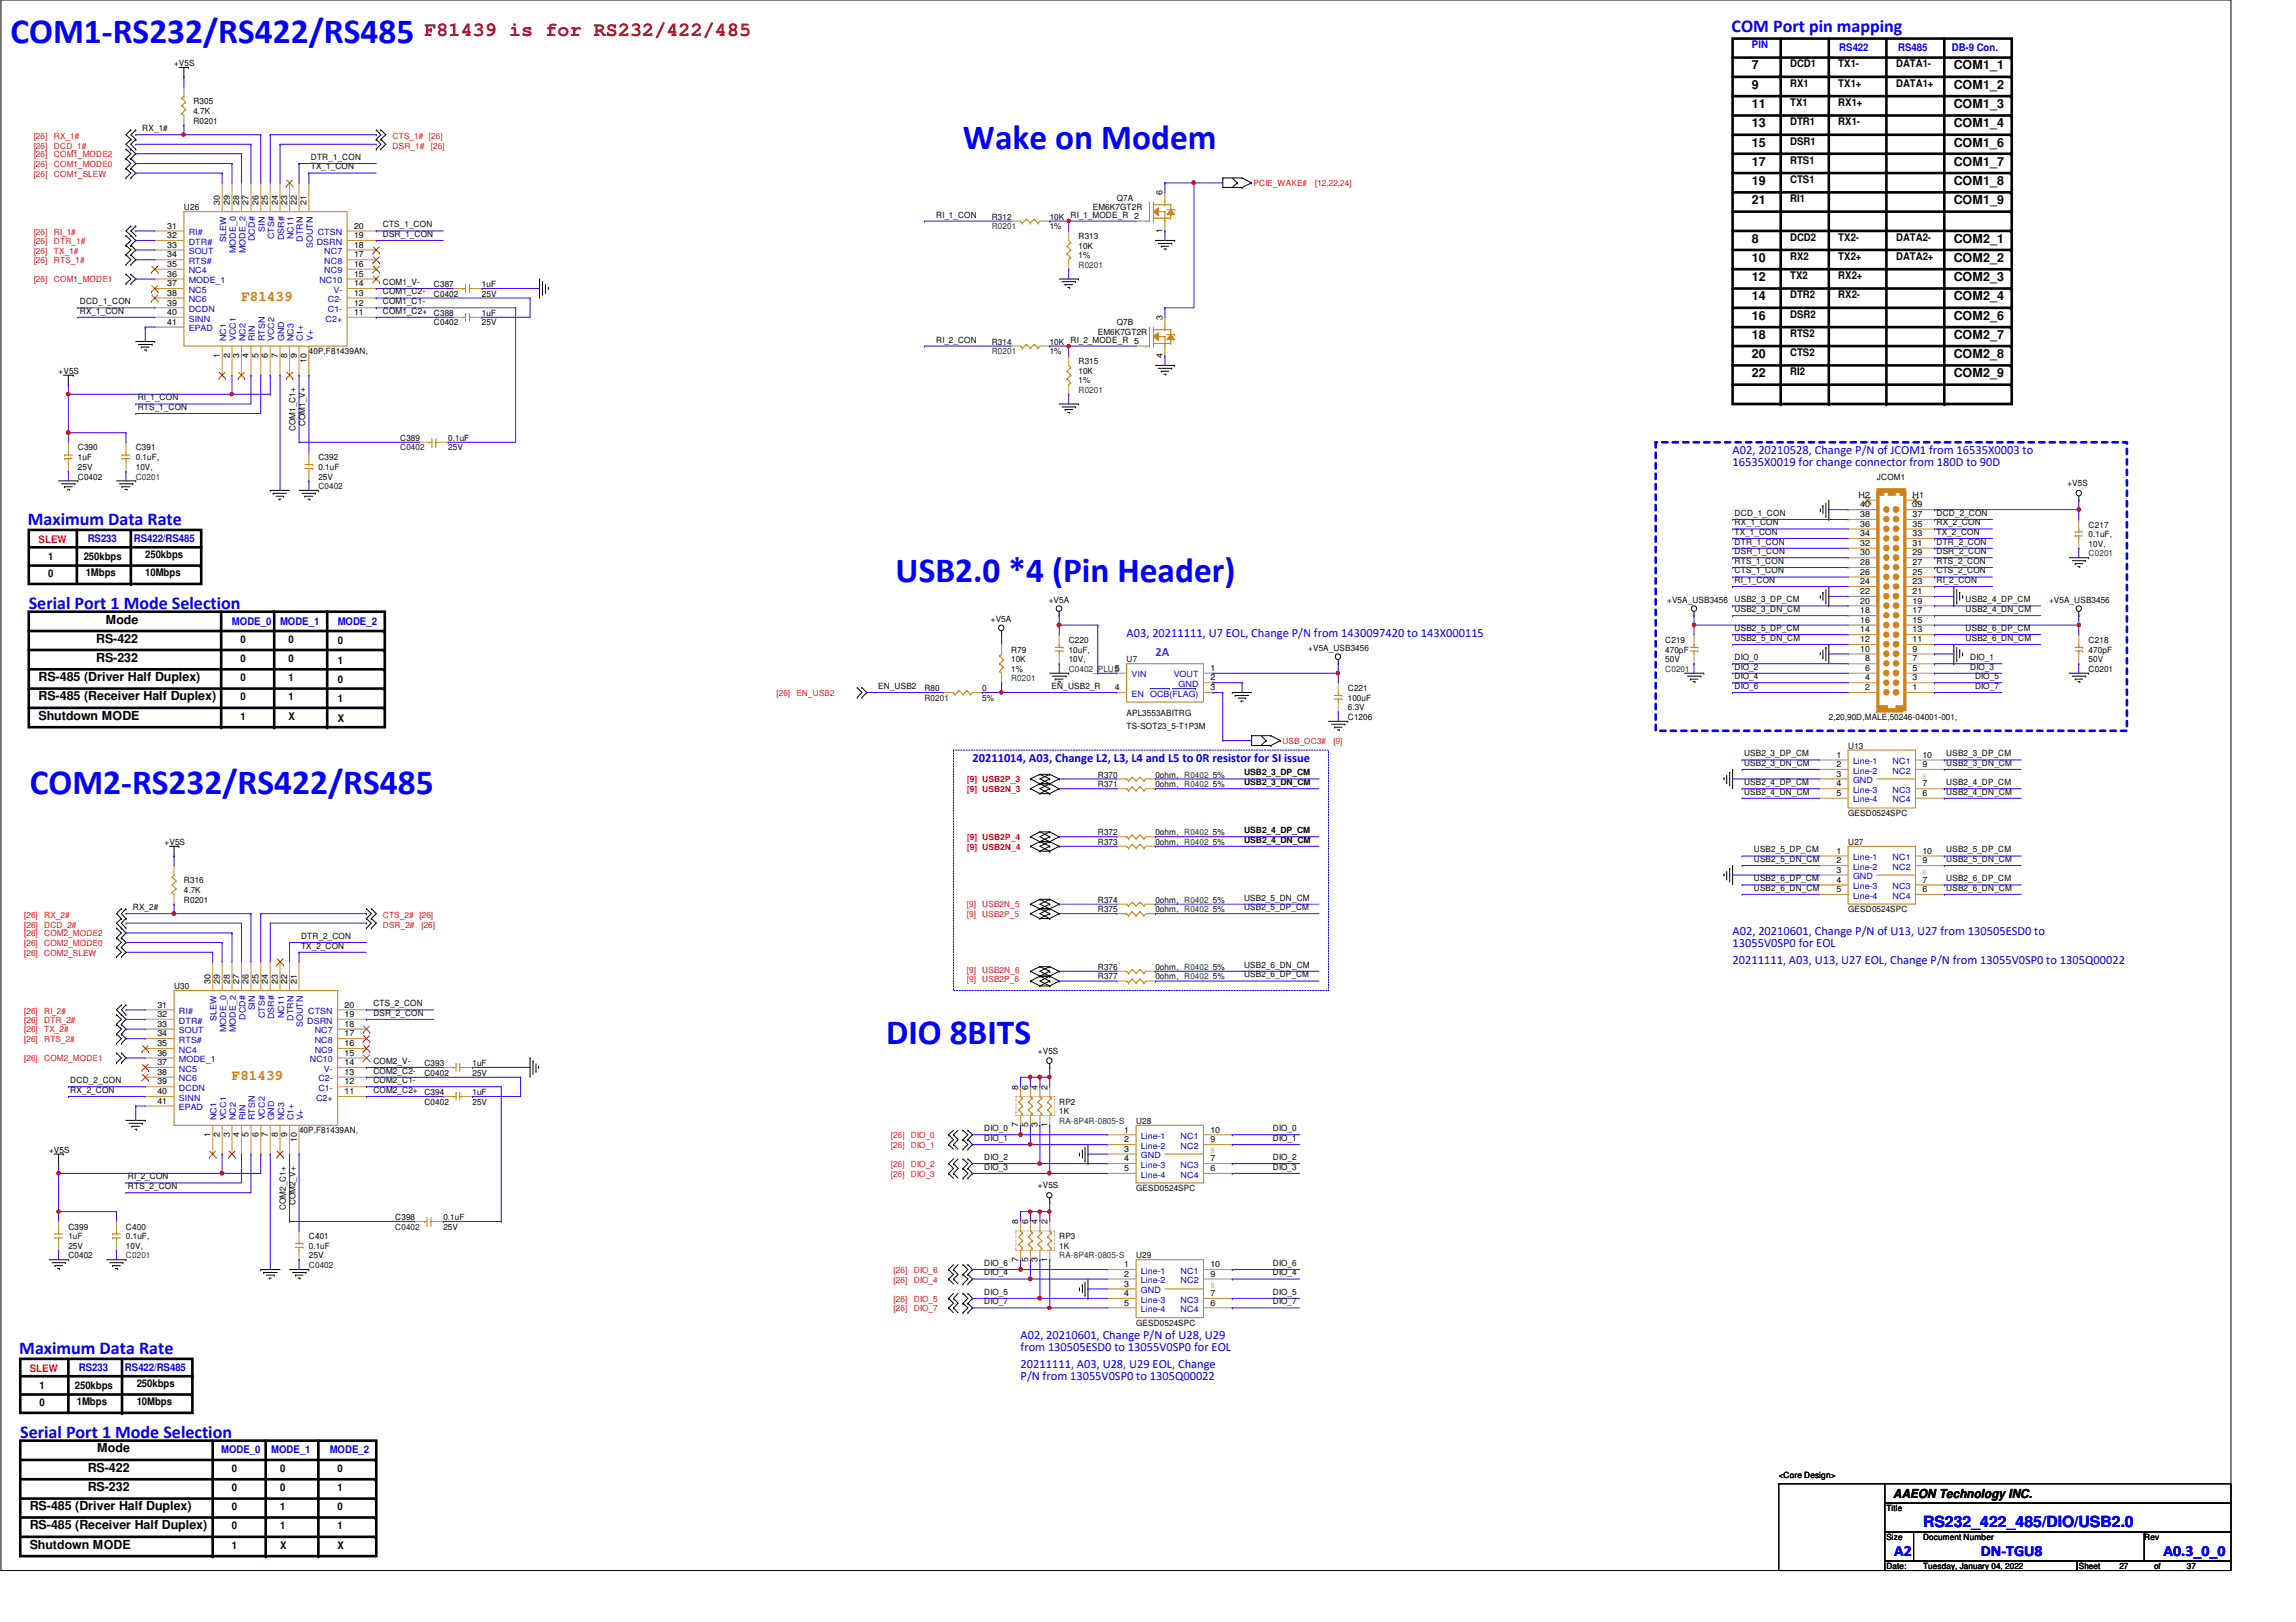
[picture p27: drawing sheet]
<svg xmlns="http://www.w3.org/2000/svg" width="297mm" height="210mm" viewBox="0 0 297 210" stroke-linecap="round" stroke-linejoin="round" font-family="sans-serif">
<defs><g id="words">
<g font-size="4.6" fill="#00f">
<text x="1.4" y="5.6">COM1-RS232/RS422/RS485</text>
<text x="124.6" y="19.3">Wake on Modem</text>
<text x="115.9" y="75.3">USB2.0 *4 (Pin Header)</text>
<text x="3.8" y="102.7">COM2-RS232/RS422/RS485</text>
<text x="114.6" y="135">DIO 8BITS</text>
</g>
<text font-size="2.6" fill="#800000" x="54.9" y="4.6">F81439 is for RS232/422/485</text>
<g font-size="2.3" fill="#00f">
<text x="224" y="4.2">COM Port pin mapping</text>
<text x="3.6" y="67.9">Maximum Data Rate</text>
<text x="3.7" y="78.9">Serial Port 1 Mode Selection</text>
<text x="2.5" y="175.2">Maximum Data Rate</text>
<text x="2.6" y="186.1">Serial Port 1 Mode Selection</text>
</g>
<g font-size="2" fill="#00f">
<text x="248.8" y="197.7">RS232_422_485/DIO/USB2.0</text>
<text x="245.1" y="201.4">A2</text>
<text x="256.3" y="201.4">DN-TGU8</text>
<text x="279.9" y="201.4">A0.3_0_0</text>
</g>
<g font-size="1.9" fill="#cc8006">
<text x="31.2" y="38.9">F81439</text>
<text x="30" y="139.7">F81439</text>
</g>
<g font-size="1.6">
<text x="226.6" y="9">7</text>
<text x="226.6" y="11.5">9</text>
<text x="252.8" y="9">COM1_1</text>
<text x="252.8" y="11.5">COM1_2</text>
<text x="226.6" y="14">11</text>
<text x="226.6" y="16.5">13</text>
<text x="252.8" y="14">COM1_3</text>
<text x="252.8" y="16.5">COM1_4</text>
<text x="226.6" y="19">15</text>
<text x="226.6" y="21.4">17</text>
<text x="226.6" y="23.9">19</text>
<text x="252.8" y="19">COM1_6</text>
<text x="252.8" y="21.4">COM1_7</text>
<text x="252.8" y="23.9">COM1_8</text>
<text x="226.6" y="26.4">21</text>
<text x="252.8" y="26.4">COM1_9</text>
<text x="226.6" y="31.4">8</text>
<text x="226.6" y="33.9">10</text>
<text x="252.8" y="31.4">COM2_1</text>
<text x="252.8" y="33.9">COM2_2</text>
<text x="226.6" y="36.4">12</text>
<text x="226.6" y="38.9">14</text>
<text x="226.6" y="41.4">16</text>
<text x="252.8" y="36.4">COM2_3</text>
<text x="252.8" y="38.9">COM2_4</text>
<text x="252.8" y="41.4">COM2_6</text>
<text x="226.6" y="43.9">18</text>
<text x="226.6" y="46.3">20</text>
<text x="252.8" y="43.9">COM2_7</text>
<text x="252.8" y="46.3">COM2_8</text>
<text x="226.6" y="48.8">22</text>
<text x="252.8" y="48.8">COM2_9</text>
<text x="12.4" y="83.2">RS-422</text>
<text x="13.7" y="80.7">Mode</text>
<text x="5" y="88.1">RS-485 (Driver Half Duplex)</text>
<text x="12.4" y="85.6">RS-232</text>
<text x="5" y="90.6">RS-485 (Receiver Half Duplex)</text>
<text x="5" y="93.1">Shutdown MODE</text>
<text x="11.3" y="190.5">RS-422</text>
<text x="12.6" y="188">Mode</text>
<text x="3.8" y="197.9">RS-485 (Receiver Half Duplex)</text>
<text x="3.8" y="195.5">RS-485 (Driver Half Duplex)</text>
<text x="11.3" y="193">RS-232</text>
<text x="244.9" y="193.8">AAEON Technology INC.</text>
<text x="3.8" y="200.4">Shutdown MODE</text>
</g>
<g font-size="1.6" fill="#00f">
<text x="224.2" y="58.8">A02, 20210528, Change P/N of JCOM1 from 16535X0003 to</text>
<text x="224.2" y="60.4">16535X0019 for change connector from 180D to 90D</text>
<text x="145.8" y="82.4">A03, 20211111, U7 EOL, Change P/N from 1430097420 to 143X000115</text>
<text x="125.8" y="98.6">20211014, A03, Change L2, L3, L4 and L5 to 0R resistor for SI issue</text>
<text x="224.2" y="124.8">20211111, A03, U13, U27 EOL, Change P/N from 13055V0SP0 to 1305Q00022</text>
<text x="224.2" y="121">A02, 20210601, Change P/N of U13, U27 from 130505ESD0 to</text>
<text x="224.2" y="122.6">13055V0SP0 for EOL</text>
<text x="132" y="173.3">A02, 20210601, Change P/N of U28, U29</text>
<text x="132" y="177">20211111, A03, U28, U29 EOL, Change</text>
<text x="132" y="178.6">P/N from 13055V0SP0 to 1305Q00022</text>
<text x="132" y="174.9">from 130505ESD0 to 13055V0SP0 for EOL</text>
</g>
<text font-size="1.6" fill="#8000ff" x="149.5" y="84.9">2A</text>
<g font-size="1.4" fill="#00f">
<text x="226.6" y="6.3">PIN</text>
<text x="238" y="6.6">RS422</text>
<text x="245.6" y="6.6">RS485</text>
<text x="252.5" y="6.6">DB-9 Con.</text>
<text x="11.3" y="70.1">RS233</text>
<text x="17.3" y="70.1">RS422/RS485</text>
<text x="30" y="80.9">MODE_0</text>
<text x="36.2" y="80.9">MODE_1</text>
<text x="43.7" y="80.9">MODE_2</text>
<text x="10.2" y="177.4">RS233</text>
<text x="16.2" y="177.4">RS422/RS485</text>
<text x="28.6" y="188.1">MODE_0</text>
<text x="35.1" y="188.1">MODE_1</text>
<text x="42.7" y="188.1">MODE_2</text>
</g>
<g font-size="1.4">
<text x="231.6" y="11.2">RX1</text>
<text x="231.6" y="8.7">DCD1</text>
<text x="237.8" y="8.7">TX1-</text>
<text x="237.8" y="11.2">TX1+</text>
<text x="245.3" y="8.7">DATA1-</text>
<text x="245.3" y="11.2">DATA1+</text>
<text x="231.6" y="16.2">DTR1</text>
<text x="231.6" y="13.7">TX1</text>
<text x="237.8" y="13.7">RX1+</text>
<text x="237.8" y="16.2">RX1-</text>
<text x="231.6" y="18.7">DSR1</text>
<text x="231.6" y="21.2">RTS1</text>
<text x="231.6" y="23.7">CTS1</text>
<text x="231.6" y="26.2">RI1</text>
<text x="231.6" y="33.6">RX2</text>
<text x="231.6" y="31.2">DCD2</text>
<text x="237.8" y="31.2">TX2-</text>
<text x="237.8" y="33.6">TX2+</text>
<text x="245.3" y="31.2">DATA2-</text>
<text x="245.3" y="33.6">DATA2+</text>
<text x="231.6" y="38.6">DTR2</text>
<text x="231.6" y="36.1">TX2</text>
<text x="231.6" y="41.1">DSR2</text>
<text x="237.8" y="36.1">RX2+</text>
<text x="237.8" y="38.6">RX2-</text>
<text x="231.6" y="43.6">RTS2</text>
<text x="231.6" y="46.1">CTS2</text>
<text x="231.6" y="48.6">RI2</text>
<text x="6.2" y="72.5">1</text>
<text x="6.2" y="74.7">0</text>
<text x="10.8" y="72.5">250kbps</text>
<text x="11.1" y="74.6">1Mbps</text>
<text x="18.8" y="74.6">10Mbps</text>
<text x="18.8" y="72.2">250kbps</text>
<text x="31.1" y="83.2">0</text>
<text x="37.3" y="83.2">0</text>
<text x="43.7" y="83.4">0</text>
<text x="31.1" y="88.1">0</text>
<text x="31.1" y="85.6">0</text>
<text x="37.3" y="88.1">1</text>
<text x="37.3" y="85.6">0</text>
<text x="43.7" y="88.4">0</text>
<text x="43.7" y="85.9">1</text>
<text x="31.1" y="90.6">0</text>
<text x="31.1" y="93.1">1</text>
<text x="37.3" y="93.1">X</text>
<text x="37.3" y="90.6">1</text>
<text x="43.7" y="93.4">X</text>
<text x="43.7" y="90.9">1</text>
<text x="5.1" y="179.7">1</text>
<text x="9.7" y="179.7">250kbps</text>
<text x="17.7" y="179.5">250kbps</text>
<text x="5.1" y="182">0</text>
<text x="9.9" y="181.9">1Mbps</text>
<text x="17.7" y="181.9">10Mbps</text>
<text x="30" y="190.5">0</text>
<text x="36.2" y="190.5">0</text>
<text x="43.7" y="190.5">0</text>
<text x="30" y="193">0</text>
<text x="30" y="197.9">0</text>
<text x="30" y="195.4">0</text>
<text x="36.2" y="193">0</text>
<text x="36.2" y="195.4">1</text>
<text x="36.2" y="197.9">1</text>
<text x="43.7" y="193">1</text>
<text x="43.7" y="195.4">0</text>
<text x="43.7" y="197.9">1</text>
<text x="30" y="200.4">1</text>
<text x="36.2" y="200.4">X</text>
<text x="43.7" y="200.4">X</text>
</g>
<g font-size="1.4" fill="#f00">
<text x="5" y="70.2">SLEW</text>
<text x="3.8" y="177.5">SLEW</text>
</g>
<g font-size="1.1">
<text x="22.5" y="8.5">+V5S</text>
<text x="18.4" y="17">RX_1#</text>
<text x="25" y="13.5">R305</text>
<text x="25" y="14.7">4.7K</text>
<text x="25" y="16">R0201</text>
<text x="40.2" y="21.9">TX_1_CON</text>
<text x="40.2" y="20.7">DTR_1_CON</text>
<text x="21.6" y="29.6">31</text>
<text x="23.8" y="27.2">U26</text>
<text x="28.4" y="26.5" transform="rotate(-90 28.4 26.5)">30</text>
<text x="29.7" y="26.5" transform="rotate(-90 29.7 26.5)">29</text>
<text x="30.9" y="26.5" transform="rotate(-90 30.9 26.5)">28</text>
<text x="32.2" y="26.5" transform="rotate(-90 32.2 26.5)">27</text>
<text x="33.4" y="26.5" transform="rotate(-90 33.4 26.5)">26</text>
<text x="34.7" y="26.5" transform="rotate(-90 34.7 26.5)">25</text>
<text x="35.9" y="26.5" transform="rotate(-90 35.9 26.5)">24</text>
<text x="37.2" y="26.5" transform="rotate(-90 37.2 26.5)">23</text>
<text x="38.4" y="26.5" transform="rotate(-90 38.4 26.5)">22</text>
<text x="39.7" y="26.5" transform="rotate(-90 39.7 26.5)">21</text>
<text x="45.8" y="29.6">20</text>
<text x="49.5" y="29.4">CTS_1_CON</text>
<text x="121.1" y="28.2">RI_1_CON</text>
<text x="128.3" y="28.4">R312</text>
<text x="135.8" y="28.4">10K</text>
<text x="135.8" y="29.7">1%</text>
<text x="138.5" y="28.2">RI_1_MODE_R 2</text>
<text x="141.4" y="27.2">EM6K7GT2R</text>
<text x="144.5" y="26">Q7A</text>
<text x="150.4" y="25.2" transform="rotate(-90 150.4 25.2)">6</text>
<text x="21.6" y="30.8">32</text>
<text x="21.6" y="32">33</text>
<text x="21.6" y="33.3">34</text>
<text x="21.6" y="34.5">35</text>
<text x="21.6" y="35.8">36</text>
<text x="45.8" y="30.8">19</text>
<text x="45.8" y="32">18</text>
<text x="45.8" y="33.3">17</text>
<text x="45.8" y="34.5">16</text>
<text x="45.8" y="35.8">15</text>
<text x="49.5" y="30.6">DSR_1_CON</text>
<text x="139.5" y="30.9">R313</text>
<text x="139.5" y="32.2">10K</text>
<text x="139.5" y="33.4">1%</text>
<text x="150.4" y="30.1" transform="rotate(-90 150.4 30.1)">1</text>
<text x="10.3" y="39.4">DCD_1_CON</text>
<text x="10.3" y="40.6">RX_1_CON</text>
<text x="21.6" y="37">37</text>
<text x="21.6" y="38.3">38</text>
<text x="21.6" y="39.5">39</text>
<text x="21.6" y="40.8">40</text>
<text x="45.8" y="40.8">11</text>
<text x="45.8" y="39.5">12</text>
<text x="45.8" y="38.3">13</text>
<text x="45.8" y="37">14</text>
<text x="49.5" y="36.9">COM1_V-</text>
<text x="49.5" y="38.1">COM1_C2-</text>
<text x="49.5" y="40.6">COM1_C2+</text>
<text x="49.5" y="39.4">COM1_C1-</text>
<text x="56.1" y="40.9">C388</text>
<text x="56.1" y="37.2">C387</text>
<text x="56.1" y="38.4">C0402</text>
<text x="62.4" y="40.9">1uF</text>
<text x="62.4" y="37.2">1uF</text>
<text x="62.4" y="38.4">25V</text>
<text x="150.4" y="41.4" transform="rotate(-90 150.4 41.4)">3</text>
<text x="21.6" y="42">41</text>
<text x="28.4" y="46.3" transform="rotate(-90 28.4 46.3)">1</text>
<text x="29.7" y="46.3" transform="rotate(-90 29.7 46.3)">2</text>
<text x="30.9" y="46.3" transform="rotate(-90 30.9 46.3)">3</text>
<text x="32.2" y="46.3" transform="rotate(-90 32.2 46.3)">4</text>
<text x="33.4" y="46.3" transform="rotate(-90 33.4 46.3)">5</text>
<text x="34.7" y="46.3" transform="rotate(-90 34.7 46.3)">6</text>
<text x="35.9" y="46.3" transform="rotate(-90 35.9 46.3)">7</text>
<text x="37.2" y="46.3" transform="rotate(-90 37.2 46.3)">8</text>
<text x="38.4" y="46.3" transform="rotate(-90 38.4 46.3)">9</text>
<text x="39.7" y="46.9" transform="rotate(-90 39.7 46.9)">10</text>
<text x="40" y="45.8">40P,F81439AN,</text>
<text x="56.1" y="42.1">C0402</text>
<text x="62.4" y="42.1">25V</text>
<text x="121.1" y="44.3">RI_2_CON</text>
<text x="128.3" y="44.6">R314</text>
<text x="135.8" y="44.6">10K</text>
<text x="135.8" y="45.8">1%</text>
<text x="138.5" y="44.3">RI_2_MODE_R 5</text>
<text x="139.5" y="47.1">R315</text>
<text x="142" y="43.4">EM6K7GT2R</text>
<text x="144.5" y="42.1">Q7B</text>
<text x="150.4" y="46.3" transform="rotate(-90 150.4 46.3)">4</text>
<text x="7.6" y="48.3">+V5S</text>
<text x="17.8" y="53">RTS_1_CON</text>
<text x="17.8" y="51.8">RI_1_CON</text>
<text x="139.5" y="48.3">10K</text>
<text x="139.5" y="49.6">1%</text>
<text x="10.1" y="58.3">C390</text>
<text x="10.1" y="59.6">1uF</text>
<text x="17.6" y="58.3">C391</text>
<text x="17.6" y="59.6">0.1uF,</text>
<text x="38.2" y="55.8" transform="rotate(-90 38.2 55.8)">COM1_C1+</text>
<text x="39.5" y="55.1" transform="rotate(-90 39.5 55.1)">COM1_V+</text>
<text x="41.2" y="59.6">C392</text>
<text x="51.8" y="57.1">C389</text>
<text x="58" y="57.1">0.1uF</text>
<text x="58" y="58.3">25V</text>
<text x="10.1" y="62.1">C0402</text>
<text x="10.1" y="60.8">25V</text>
<text x="17.6" y="60.8">10V,</text>
<text x="41.2" y="60.8">0.1uF</text>
<text x="41.2" y="62.1">25V</text>
<text x="240.5" y="64.4">H2</text>
<text x="240.7" y="65.7">40</text>
<text x="242.8" y="62.1">JCOM1</text>
<text x="247.4" y="65.7">39</text>
<text x="247.4" y="64.4">H1</text>
<text x="267.5" y="62.9">+V5S</text>
<text x="224.4" y="68">RX_1_CON</text>
<text x="224.4" y="66.8">DCD_1_CON</text>
<text x="224.4" y="71.7">DSR_1_CON</text>
<text x="224.4" y="70.5">DTR_1_CON</text>
<text x="224.4" y="69.2">TX_1_CON</text>
<text x="240.7" y="71.9">30</text>
<text x="240.7" y="70.7">32</text>
<text x="240.7" y="69.4">34</text>
<text x="240.7" y="68.2">36</text>
<text x="240.7" y="66.9">38</text>
<text x="247.4" y="71.9">29</text>
<text x="247.4" y="70.7">31</text>
<text x="247.4" y="69.4">33</text>
<text x="247.4" y="68.2">35</text>
<text x="247.4" y="66.9">37</text>
<text x="250.5" y="68">RX_2_CON</text>
<text x="250.5" y="69.2">TX_2_CON</text>
<text x="250.5" y="70.5">DTR_2_CON</text>
<text x="250.5" y="71.7">DSR_2_CON</text>
<text x="250.5" y="66.8">DCD_2_CON</text>
<text x="270.2" y="68.3">C217</text>
<text x="270.2" y="69.5">0.1uF,</text>
<text x="270.2" y="70.7">10V,</text>
<text x="135.7" y="78">+V5A</text>
<text x="215.7" y="78">+V5A_USB3456</text>
<text x="224.4" y="77.9">USB2_3_DP_CM</text>
<text x="224.4" y="74.2">CTS_1_CON</text>
<text x="224.4" y="73">RTS_1_CON</text>
<text x="224.4" y="75.4">RI_1_CON</text>
<text x="240.7" y="76.9">22</text>
<text x="240.7" y="75.6">24</text>
<text x="240.7" y="74.4">26</text>
<text x="240.7" y="73.2">28</text>
<text x="247.4" y="76.9">21</text>
<text x="247.4" y="75.6">23</text>
<text x="247.4" y="74.4">25</text>
<text x="247.4" y="73.2">27</text>
<text x="250.5" y="74.2">CTS_2_CON</text>
<text x="250.5" y="73">RTS_2_CON</text>
<text x="250.5" y="75.4">RI_2_CON</text>
<text x="254.3" y="77.9">USB2_4_DP_CM</text>
<text x="265.1" y="78">+V5A_USB3456</text>
<text x="128.2" y="80.5">+V5A</text>
<text x="138.3" y="83.2">C220</text>
<text x="215.4" y="83.2">C219</text>
<text x="224.4" y="79.2">USB2_3_DN_CM</text>
<text x="224.4" y="81.7">USB2_5_DP_CM</text>
<text x="224.4" y="82.9">USB2_5_DN_CM</text>
<text x="240.7" y="83.1">12</text>
<text x="240.7" y="81.8">14</text>
<text x="240.7" y="80.6">16</text>
<text x="240.7" y="79.4">18</text>
<text x="240.7" y="78.1">20</text>
<text x="247.4" y="83.1">11</text>
<text x="247.4" y="81.8">13</text>
<text x="247.4" y="80.6">15</text>
<text x="247.4" y="79.4">17</text>
<text x="247.4" y="78.1">19</text>
<text x="254.3" y="79.2">USB2_4_DN_CM</text>
<text x="254.3" y="82.9">USB2_6_DN_CM</text>
<text x="254.3" y="81.7">USB2_6_DP_CM</text>
<text x="270.2" y="83.2">C218</text>
<text x="113.6" y="89.2">EN_USB2</text>
<text x="119.6" y="89.4">R80</text>
<text x="127.1" y="89.4">0</text>
<text x="130.8" y="84.5">R79</text>
<text x="130.8" y="85.7">10K</text>
<text x="130.8" y="87">1%</text>
<text x="136.1" y="89.2">EN_USB2_R</text>
<text x="138.3" y="84.5">10uF,</text>
<text x="138.3" y="85.7">10V,</text>
<text x="144.2" y="89.3">4</text>
<text x="144.2" y="86.8">5</text>
<text x="145.8" y="85.7">U7</text>
<text x="156.6" y="86.8">1</text>
<text x="156.6" y="88.1">2</text>
<text x="156.6" y="89.3">3</text>
<text x="169.2" y="84.2">+V5A_USB3456</text>
<text x="174.4" y="89.4">C221</text>
<text x="215.4" y="84.5">470pF</text>
<text x="215.4" y="85.7">50V</text>
<text x="224.4" y="86.7">DIO_2</text>
<text x="224.4" y="85.4">DIO_0</text>
<text x="224.4" y="87.9">DIO_4</text>
<text x="224.4" y="89.2">DIO_6</text>
<text x="240.7" y="84.3">10</text>
<text x="241.3" y="89.3">2</text>
<text x="241.3" y="88.1">4</text>
<text x="241.3" y="86.8">6</text>
<text x="241.3" y="85.6">8</text>
<text x="247.4" y="89.3">1</text>
<text x="247.4" y="88.1">3</text>
<text x="247.4" y="86.8">5</text>
<text x="247.4" y="85.6">7</text>
<text x="247.4" y="84.3">9</text>
<text x="254.9" y="86.7">DIO_3</text>
<text x="254.9" y="85.4">DIO_1</text>
<text x="255.5" y="89.2">DIO_7</text>
<text x="255.5" y="87.9">DIO_5</text>
<text x="270.2" y="84.5">470pF</text>
<text x="270.2" y="85.7">50V</text>
<text x="270.2" y="87">C0201</text>
<text x="127.1" y="90.7">5%</text>
<text x="145.8" y="92.7">APL3553ABITRG</text>
<text x="145.8" y="94.3">TS-SOT23_5-T1P3M</text>
<text x="174.4" y="90.7">100uF</text>
<text x="174.4" y="91.9">6.3V</text>
<text x="174.4" y="93.2">C1206</text>
<text x="236.6" y="93.2">2,20,90D,MALE,50246-04001-001,</text>
<text x="142" y="100.6">R370</text>
<text x="142" y="101.9">R371</text>
<text x="149.5" y="100.6">0ohm, R0402</text>
<text x="149.5" y="101.9">0ohm, R0402</text>
<text x="156.9" y="100.6">5%</text>
<text x="156.9" y="101.9">5%</text>
<text x="160.9" y="101.6">USB2_3_DN_CM</text>
<text x="160.9" y="100.3">USB2_3_DP_CM</text>
<text x="225.6" y="99.1">USB2_3_DN_CM</text>
<text x="225.6" y="97.9">USB2_3_DP_CM</text>
<text x="225.6" y="101.6">USB2_4_DP_CM</text>
<text x="237.6" y="98">1</text>
<text x="237.6" y="99.3">2</text>
<text x="237.6" y="100.5">3</text>
<text x="237.6" y="101.8">4</text>
<text x="239.1" y="96.9">U13</text>
<text x="248.7" y="99.3">9</text>
<text x="248.7" y="101.8">7</text>
<text x="248.7" y="98">10</text>
<text x="251.8" y="99.1">USB2_3_DN_CM</text>
<text x="251.8" y="97.9">USB2_3_DP_CM</text>
<text x="251.8" y="101.6">USB2_4_DP_CM</text>
<text x="160.9" y="107.8">USB2_4_DP_CM</text>
<text x="225.6" y="102.8">USB2_4_DN_CM</text>
<text x="237.6" y="103">5</text>
<text x="239.1" y="105.6">GESD0524SPC</text>
<text x="248.7" y="103">6</text>
<text x="251.8" y="102.8">USB2_4_DN_CM</text>
<text x="21.3" y="109.3">+V5S</text>
<text x="142" y="108.1">R372</text>
<text x="142" y="109.3">R373</text>
<text x="149.5" y="108.1">0ohm, R0402</text>
<text x="149.5" y="109.3">0ohm, R0402</text>
<text x="156.9" y="108.1">5%</text>
<text x="156.9" y="109.3">5%</text>
<text x="160.9" y="109.1">USB2_4_DN_CM</text>
<text x="226.9" y="111.5">USB2_5_DN_CM</text>
<text x="226.9" y="110.3">USB2_5_DP_CM</text>
<text x="237.6" y="110.5">1</text>
<text x="237.6" y="111.7">2</text>
<text x="237.6" y="112.9">3</text>
<text x="239.1" y="109.3">U27</text>
<text x="248.7" y="111.7">9</text>
<text x="248.7" y="110.5">10</text>
<text x="251.8" y="111.5">USB2_5_DN_CM</text>
<text x="251.8" y="110.3">USB2_5_DP_CM</text>
<text x="17.2" y="117.8">RX_2#</text>
<text x="23.8" y="114.3">R316</text>
<text x="23.8" y="115.6">4.7K</text>
<text x="23.8" y="116.8">R0201</text>
<text x="142" y="116.8">R374</text>
<text x="142" y="118.1">R375</text>
<text x="149.5" y="116.8">0ohm, R0402</text>
<text x="149.5" y="118.1">0ohm, R0402</text>
<text x="156.9" y="116.8">5%</text>
<text x="156.9" y="118.1">5%</text>
<text x="160.9" y="117.8">USB2_5_DP_CM</text>
<text x="160.9" y="116.5">USB2_5_DN_CM</text>
<text x="226.9" y="114">USB2_6_DP_CM</text>
<text x="226.9" y="115.3">USB2_6_DN_CM</text>
<text x="237.6" y="114.2">4</text>
<text x="237.6" y="115.4">5</text>
<text x="239.1" y="118.1">GESD0524SPC</text>
<text x="248.7" y="114.2">7</text>
<text x="248.7" y="115.4">6</text>
<text x="251.8" y="114">USB2_6_DP_CM</text>
<text x="251.8" y="115.3">USB2_6_DN_CM</text>
<text x="38.9" y="122.8">TX_2_CON</text>
<text x="38.9" y="121.5">DTR_2_CON</text>
<text x="142" y="125.5">R376</text>
<text x="149.5" y="125.5">0ohm, R0402</text>
<text x="156.9" y="125.5">5%</text>
<text x="160.9" y="125.2">USB2_6_DN_CM</text>
<text x="20.4" y="130.4">31</text>
<text x="20.4" y="131.6">32</text>
<text x="22.5" y="128">U30</text>
<text x="27.2" y="127.3" transform="rotate(-90 27.2 127.3)">30</text>
<text x="28.4" y="127.3" transform="rotate(-90 28.4 127.3)">29</text>
<text x="29.7" y="127.3" transform="rotate(-90 29.7 127.3)">28</text>
<text x="30.9" y="127.3" transform="rotate(-90 30.9 127.3)">27</text>
<text x="32.2" y="127.3" transform="rotate(-90 32.2 127.3)">26</text>
<text x="33.4" y="127.3" transform="rotate(-90 33.4 127.3)">25</text>
<text x="34.7" y="127.3" transform="rotate(-90 34.7 127.3)">24</text>
<text x="35.9" y="127.3" transform="rotate(-90 35.9 127.3)">23</text>
<text x="37.2" y="127.3" transform="rotate(-90 37.2 127.3)">22</text>
<text x="38.4" y="127.3" transform="rotate(-90 38.4 127.3)">21</text>
<text x="44.6" y="130.4">20</text>
<text x="44.6" y="131.6">19</text>
<text x="48.3" y="130.2">CTS_2_CON</text>
<text x="48.3" y="131.4">DSR_2_CON</text>
<text x="142" y="126.7">R377</text>
<text x="149.5" y="126.7">0ohm, R0402</text>
<text x="156.9" y="126.7">5%</text>
<text x="160.9" y="126.5">USB2_6_DP_CM</text>
<text x="20.4" y="132.9">33</text>
<text x="20.4" y="134.1">34</text>
<text x="20.4" y="135.4">35</text>
<text x="20.4" y="136.6">36</text>
<text x="20.4" y="137.8">37</text>
<text x="44.6" y="137.8">14</text>
<text x="44.6" y="132.9">18</text>
<text x="44.6" y="134.1">17</text>
<text x="44.6" y="135.4">16</text>
<text x="44.6" y="136.6">15</text>
<text x="48.3" y="137.7">COM2_V-</text>
<text x="54.9" y="138">C393</text>
<text x="61.1" y="138">1uF</text>
<text x="134.3" y="136.4">+V5S</text>
<text x="9.1" y="140.2">DCD_2_CON</text>
<text x="9.1" y="141.4">RX_2_CON</text>
<text x="20.4" y="139.1">38</text>
<text x="20.4" y="140.3">39</text>
<text x="20.4" y="141.6">40</text>
<text x="20.4" y="142.8">41</text>
<text x="44.6" y="141.6">11</text>
<text x="44.6" y="140.3">12</text>
<text x="44.6" y="139.1">13</text>
<text x="48.3" y="140.2">COM2_C1-</text>
<text x="48.3" y="141.4">COM2_C2+</text>
<text x="48.3" y="138.9">COM2_C2-</text>
<text x="54.9" y="139.2">C0402</text>
<text x="54.9" y="141.7">C394</text>
<text x="54.9" y="143">C0402</text>
<text x="61.1" y="139.2">25V</text>
<text x="61.1" y="143">25V</text>
<text x="61.1" y="141.7">1uF</text>
<text x="131.7" y="141" transform="rotate(-90 131.7 141)">8</text>
<text x="133" y="141" transform="rotate(-90 133 141)">6</text>
<text x="134.2" y="141" transform="rotate(-90 134.2 141)">4</text>
<text x="135.5" y="141" transform="rotate(-90 135.5 141)">2</text>
<text x="137" y="143">RP2</text>
<text x="6.3" y="149.2">+V5S</text>
<text x="27.2" y="147.2" transform="rotate(-90 27.2 147.2)">1</text>
<text x="28.4" y="147.2" transform="rotate(-90 28.4 147.2)">2</text>
<text x="29.7" y="147.2" transform="rotate(-90 29.7 147.2)">3</text>
<text x="30.9" y="147.2" transform="rotate(-90 30.9 147.2)">4</text>
<text x="32.2" y="147.2" transform="rotate(-90 32.2 147.2)">5</text>
<text x="33.4" y="147.2" transform="rotate(-90 33.4 147.2)">6</text>
<text x="34.7" y="147.2" transform="rotate(-90 34.7 147.2)">7</text>
<text x="35.9" y="147.2" transform="rotate(-90 35.9 147.2)">8</text>
<text x="37.2" y="147.2" transform="rotate(-90 37.2 147.2)">9</text>
<text x="38.4" y="147.8" transform="rotate(-90 38.4 147.8)">10</text>
<text x="38.7" y="146.7">40P,F81439AN,</text>
<text x="127.3" y="146.4">DIO_0</text>
<text x="127.3" y="147.7">DIO_1</text>
<text x="131.7" y="145.9" transform="rotate(-90 131.7 145.9)">7</text>
<text x="133" y="145.9" transform="rotate(-90 133 145.9)">5</text>
<text x="134.2" y="145.9" transform="rotate(-90 134.2 145.9)">3</text>
<text x="135.5" y="145.9" transform="rotate(-90 135.5 145.9)">1</text>
<text x="137" y="144.2">1K</text>
<text x="145.5" y="146.6">1</text>
<text x="145.5" y="147.8">2</text>
<text x="145.5" y="149.1">3</text>
<text x="147" y="145.4">U28</text>
<text x="156.6" y="147.8">9</text>
<text x="156.6" y="146.6">10</text>
<text x="164.7" y="146.4">DIO_0</text>
<text x="164.7" y="147.7">DIO_1</text>
<text x="16.5" y="152.6">RI_2_CON</text>
<text x="16.5" y="153.9">RTS_2_CON</text>
<text x="38.2" y="156" transform="rotate(-90 38.2 156)">COM2_V+</text>
<text x="127.3" y="150.1">DIO_2</text>
<text x="127.3" y="151.4">DIO_3</text>
<text x="134.3" y="153.8">+V5S</text>
<text x="145.5" y="150.3">4</text>
<text x="145.5" y="151.6">5</text>
<text x="147" y="154.1">GESD0524SPC</text>
<text x="156.6" y="150.3">7</text>
<text x="156.6" y="151.6">6</text>
<text x="164.7" y="150.1">DIO_2</text>
<text x="164.7" y="151.4">DIO_3</text>
<text x="8.8" y="159.1">C399</text>
<text x="8.8" y="160.4">1uF</text>
<text x="8.8" y="161.6">25V</text>
<text x="16.3" y="159.1">C400</text>
<text x="16.3" y="160.4">0.1uF,</text>
<text x="16.3" y="161.6">10V,</text>
<text x="37" y="156.5" transform="rotate(-90 37 156.5)">COM2_C1+</text>
<text x="40" y="160.4">C401</text>
<text x="40" y="161.6">0.1uF</text>
<text x="51.1" y="157.9">C398</text>
<text x="57.4" y="157.9">0.1uF</text>
<text x="57.4" y="159.1">25V</text>
<text x="131.7" y="158.4" transform="rotate(-90 131.7 158.4)">8</text>
<text x="133" y="158.4" transform="rotate(-90 133 158.4)">6</text>
<text x="134.2" y="158.4" transform="rotate(-90 134.2 158.4)">4</text>
<text x="135.5" y="158.4" transform="rotate(-90 135.5 158.4)">2</text>
<text x="137" y="160.4">RP3</text>
<text x="137" y="161.6">1K</text>
<text x="8.8" y="162.9">C0402</text>
<text x="40" y="162.9">25V</text>
<text x="127.3" y="163.8">DIO_6</text>
<text x="127.3" y="165.1">DIO_4</text>
<text x="127.3" y="167.6">DIO_5</text>
<text x="131.7" y="163.3" transform="rotate(-90 131.7 163.3)">7</text>
<text x="133" y="163.3" transform="rotate(-90 133 163.3)">5</text>
<text x="134.2" y="163.3" transform="rotate(-90 134.2 163.3)">3</text>
<text x="135.5" y="163.3" transform="rotate(-90 135.5 163.3)">1</text>
<text x="145.5" y="164">1</text>
<text x="145.5" y="165.2">2</text>
<text x="145.5" y="166.5">3</text>
<text x="145.5" y="167.7">4</text>
<text x="147" y="162.9">U29</text>
<text x="156.6" y="165.2">9</text>
<text x="156.6" y="167.7">7</text>
<text x="156.6" y="164">10</text>
<text x="164.7" y="163.8">DIO_6</text>
<text x="164.7" y="165.1">DIO_4</text>
<text x="164.7" y="167.6">DIO_5</text>
<text x="127.3" y="168.8">DIO_7</text>
<text x="145.5" y="169">5</text>
<text x="147" y="171.6">GESD0524SPC</text>
<text x="156.6" y="169">6</text>
<text x="164.7" y="168.8">DIO_7</text>
<text x="230.1" y="191.2">&lt;Core Design&gt;</text>
<text x="244" y="195.6">Title</text>
<text x="244" y="199.3">Size</text>
<text x="244" y="203.1">Date:</text>
<text x="248.8" y="199.3">Document Number</text>
<text x="248.8" y="203.1">Tuesday, January 04, 2022</text>
<text x="268.9" y="203.1">Sheet</text>
<text x="274.2" y="203.1">27</text>
<text x="277.4" y="199.3">Rev</text>
<text x="278.7" y="203.1">of</text>
<text x="282.9" y="203.1">37</text>
</g>
<g font-size="1.1" fill="#f00">
<text x="4.4" y="18">[26]</text>
<text x="7" y="18">RX_1#</text>
<text x="50.8" y="18">CTS_1# [26]</text>
<text x="4.4" y="19.2">[26]</text>
<text x="4.4" y="21.6">[26]</text>
<text x="4.4" y="22.9">[26]</text>
<text x="4.4" y="20.4">[26]</text>
<text x="7" y="19.2">DCD_1#</text>
<text x="7" y="21.6">COM1_MODE0</text>
<text x="7" y="22.9">COM1_SLEW</text>
<text x="7" y="20.4">COM1_MODE2</text>
<text x="50.8" y="19.2">DSR_1#</text>
<text x="55.7" y="19.2">[26]</text>
<text x="162.2" y="24.1">PCIE_WAKE#</text>
<text x="170.1" y="24.1">[12,22,24]</text>
<text x="4.4" y="30.4">[26]</text>
<text x="4.4" y="31.5">[26]</text>
<text x="4.4" y="34">[26]</text>
<text x="4.4" y="32.8">[26]</text>
<text x="7" y="31.5">DTR_1#</text>
<text x="7" y="32.8">TX_1#</text>
<text x="7" y="34">RTS_1#</text>
<text x="7" y="30.4">RI_1#</text>
<text x="4.4" y="36.5">[26]</text>
<text x="7" y="36.5">COM1_MODE1</text>
<text x="100.5" y="90">[26]</text>
<text x="103" y="90">EN_USB2</text>
<text x="125.1" y="101.2">[9] USB2P_3</text>
<text x="165.9" y="96.3">USB_OC3#</text>
<text x="172.5" y="96.3">[9]</text>
<text x="125.1" y="102.4">[9] USB2N_3</text>
<text x="125.1" y="109.9">[9] USB2N_4</text>
<text x="125.1" y="108.7">[9] USB2P_4</text>
<text x="3.1" y="118.8">[26]</text>
<text x="5.7" y="118.8">RX_2#</text>
<text x="49.5" y="118.8">CTS_2# [26]</text>
<text x="125.1" y="117.4">[9]</text>
<text x="125.1" y="118.7">[9]</text>
<text x="127.1" y="117.4">USB2N_5</text>
<text x="127.1" y="118.7">USB2P_5</text>
<text x="3.1" y="120.1">[26]</text>
<text x="3.1" y="123.7">[26]</text>
<text x="3.1" y="122.4">[26]</text>
<text x="3.1" y="121.2">[26]</text>
<text x="5.7" y="120.1">DCD_2#</text>
<text x="5.7" y="123.7">COM2_SLEW</text>
<text x="5.7" y="122.4">COM2_MODE0</text>
<text x="5.7" y="121.2">COM2_MODE2</text>
<text x="49.5" y="120.1">DSR_2#</text>
<text x="54.5" y="120.1">[26]</text>
<text x="125.1" y="125.9">[9]</text>
<text x="127.1" y="125.9">USB2N_6</text>
<text x="3.1" y="131.2">[26]</text>
<text x="5.7" y="131.2">RI_2#</text>
<text x="125.1" y="127.1">[9]</text>
<text x="127.1" y="127.1">USB2P_6</text>
<text x="3.1" y="133.6">[26]</text>
<text x="3.1" y="132.4">[26]</text>
<text x="3.1" y="134.9">[26]</text>
<text x="3.1" y="137.3">[26]</text>
<text x="5.7" y="133.6">TX_2#</text>
<text x="5.7" y="132.4">DTR_2#</text>
<text x="5.7" y="134.9">RTS_2#</text>
<text x="5.7" y="137.3">COM2_MODE1</text>
<text x="115.3" y="147.3">[26]</text>
<text x="115.3" y="148.5">[26]</text>
<text x="117.9" y="147.3">DIO_0</text>
<text x="117.9" y="148.5">DIO_1</text>
<text x="115.3" y="151">[26]</text>
<text x="115.3" y="152.3">[26]</text>
<text x="117.9" y="151">DIO_2</text>
<text x="117.9" y="152.3">DIO_3</text>
<text x="115.6" y="164.7">[26]</text>
<text x="115.6" y="166">[26]</text>
<text x="118.2" y="164.7">DIO_6</text>
<text x="118.2" y="166">DIO_4</text>
<text x="115.6" y="168.4">[26]</text>
<text x="115.6" y="169.7">[26]</text>
<text x="118.2" y="168.4">DIO_5</text>
<text x="118.2" y="169.7">DIO_7</text>
</g>
<g font-size="1.1" fill="#00c">
<text x="34.2" y="30" transform="rotate(-90 34.2 30)">SIN</text>
<text x="24.4" y="30.4">RI#</text>
<text x="24.4" y="31.7">DTR#</text>
<text x="24.4" y="32.9">SOUT</text>
<text x="24.4" y="34.2">RTS#</text>
<text x="24.4" y="35.4">NC4</text>
<text x="29.2" y="31.3" transform="rotate(-90 29.2 31.3)">SLEW</text>
<text x="30.5" y="32.8" transform="rotate(-90 30.5 32.8)">MODE_0</text>
<text x="31.7" y="32.8" transform="rotate(-90 31.7 32.8)">MODE_2</text>
<text x="33" y="31.2" transform="rotate(-90 33 31.2)">DCD#</text>
<text x="35.5" y="31" transform="rotate(-90 35.5 31)">CTS#</text>
<text x="36.7" y="31.1" transform="rotate(-90 36.7 31.1)">DSR#</text>
<text x="38" y="31" transform="rotate(-90 38 31)">NC11</text>
<text x="39.2" y="31.3" transform="rotate(-90 39.2 31.3)">DTRN</text>
<text x="40.5" y="32.1" transform="rotate(-90 40.5 32.1)">SOUTN</text>
<text x="41" y="31.7">DSRN</text>
<text x="41.1" y="30.4">CTSN</text>
<text x="41.9" y="32.9">NC7</text>
<text x="41.9" y="34.2">NC8</text>
<text x="41.9" y="35.4">NC9</text>
<text x="24.4" y="36.7">MODE_1</text>
<text x="24.4" y="37.9">NC5</text>
<text x="24.4" y="39.1">NC6</text>
<text x="24.4" y="40.4">DCDN</text>
<text x="24.4" y="41.6">SINN</text>
<text x="41.3" y="36.7">NC10</text>
<text x="42.1" y="41.6">C2+</text>
<text x="42.4" y="40.4">C1-</text>
<text x="42.4" y="39.1">C2-</text>
<text x="43.1" y="37.9">V-</text>
<text x="24.4" y="42.9">EPAD</text>
<text x="29.2" y="44.2" transform="rotate(-90 29.2 44.2)">NC1</text>
<text x="30.5" y="44.2" transform="rotate(-90 30.5 44.2)">VCC1</text>
<text x="31.7" y="44.2" transform="rotate(-90 31.7 44.2)">NC2</text>
<text x="33" y="44.2" transform="rotate(-90 33 44.2)">RIN</text>
<text x="34.2" y="44.2" transform="rotate(-90 34.2 44.2)">RTSN</text>
<text x="35.5" y="44.2" transform="rotate(-90 35.5 44.2)">VCC2</text>
<text x="36.7" y="44.2" transform="rotate(-90 36.7 44.2)">GND</text>
<text x="38" y="44.2" transform="rotate(-90 38 44.2)">NC3</text>
<text x="39.2" y="44.2" transform="rotate(-90 39.2 44.2)">C1+</text>
<text x="40.5" y="44.2" transform="rotate(-90 40.5 44.2)">V+</text>
<text x="146.4" y="87.7">VIN</text>
<text x="151.8" y="87.7">VOUT</text>
<text x="152.5" y="88.9">GND</text>
<text x="146.4" y="90.2">EN</text>
<text x="148.8" y="90.2">OCB(FLAG)</text>
<text x="239.7" y="98.9">Line-1</text>
<text x="239.7" y="100.1">Line-2</text>
<text x="239.7" y="101.3">GND</text>
<text x="244.9" y="100.1">NC2</text>
<text x="244.9" y="98.9">NC1</text>
<text x="239.7" y="102.6">Line-3</text>
<text x="239.7" y="103.8">Line-4</text>
<text x="244.9" y="102.6">NC3</text>
<text x="244.9" y="103.8">NC4</text>
<text x="239.7" y="111.3">Line-1</text>
<text x="239.7" y="112.6">Line-2</text>
<text x="239.7" y="113.8">GND</text>
<text x="244.9" y="112.6">NC2</text>
<text x="244.9" y="111.3">NC1</text>
<text x="239.7" y="115.1">Line-3</text>
<text x="239.7" y="116.3">Line-4</text>
<text x="244.9" y="115.1">NC3</text>
<text x="244.9" y="116.3">NC4</text>
<text x="23.2" y="131.2">RI#</text>
<text x="31.7" y="132" transform="rotate(-90 31.7 132)">DCD#</text>
<text x="33" y="130.8" transform="rotate(-90 33 130.8)">SIN</text>
<text x="34.2" y="131.8" transform="rotate(-90 34.2 131.8)">CTS#</text>
<text x="35.5" y="131.9" transform="rotate(-90 35.5 131.9)">DSR#</text>
<text x="36.7" y="131.8" transform="rotate(-90 36.7 131.8)">NC11</text>
<text x="39.9" y="131.2">CTSN</text>
<text x="23.2" y="132.5">DTR#</text>
<text x="23.2" y="133.7">SOUT</text>
<text x="23.2" y="135">RTS#</text>
<text x="23.2" y="136.2">NC4</text>
<text x="23.2" y="137.5">MODE_1</text>
<text x="28" y="132.1" transform="rotate(-90 28 132.1)">SLEW</text>
<text x="29.2" y="133.6" transform="rotate(-90 29.2 133.6)">MODE_0</text>
<text x="30.5" y="133.6" transform="rotate(-90 30.5 133.6)">MODE_2</text>
<text x="38" y="132.1" transform="rotate(-90 38 132.1)">DTRN</text>
<text x="39.2" y="132.9" transform="rotate(-90 39.2 132.9)">SOUTN</text>
<text x="39.7" y="132.5">DSRN</text>
<text x="40.1" y="137.5">NC10</text>
<text x="40.7" y="133.7">NC7</text>
<text x="40.7" y="135">NC8</text>
<text x="40.7" y="136.2">NC9</text>
<text x="23.2" y="138.7">NC5</text>
<text x="23.2" y="140">NC6</text>
<text x="23.2" y="141.2">DCDN</text>
<text x="23.2" y="142.5">SINN</text>
<text x="23.2" y="143.7">EPAD</text>
<text x="40.9" y="142.5">C2+</text>
<text x="41.2" y="141.2">C1-</text>
<text x="41.2" y="140">C2-</text>
<text x="41.9" y="138.7">V-</text>
<text x="28" y="145" transform="rotate(-90 28 145)">NC1</text>
<text x="29.2" y="145" transform="rotate(-90 29.2 145)">VCC1</text>
<text x="30.5" y="145" transform="rotate(-90 30.5 145)">NC2</text>
<text x="31.7" y="145" transform="rotate(-90 31.7 145)">RIN</text>
<text x="33" y="145" transform="rotate(-90 33 145)">RTSN</text>
<text x="34.2" y="145" transform="rotate(-90 34.2 145)">VCC2</text>
<text x="35.5" y="145" transform="rotate(-90 35.5 145)">GND</text>
<text x="36.7" y="145" transform="rotate(-90 36.7 145)">NC3</text>
<text x="38" y="145" transform="rotate(-90 38 145)">C1+</text>
<text x="39.2" y="145" transform="rotate(-90 39.2 145)">V+</text>
<text x="147.6" y="147.4">Line-1</text>
<text x="147.6" y="148.7">Line-2</text>
<text x="147.6" y="149.9">GND</text>
<text x="152.7" y="148.7">NC2</text>
<text x="152.7" y="147.4">NC1</text>
<text x="147.6" y="151.1">Line-3</text>
<text x="147.6" y="152.4">Line-4</text>
<text x="152.7" y="151.1">NC3</text>
<text x="152.7" y="152.4">NC4</text>
<text x="147.6" y="164.8">Line-1</text>
<text x="147.6" y="166.1">Line-2</text>
<text x="147.6" y="167.3">GND</text>
<text x="152.7" y="166.1">NC2</text>
<text x="152.7" y="164.8">NC1</text>
<text x="147.6" y="168.6">Line-3</text>
<text x="147.6" y="169.8">Line-4</text>
<text x="152.7" y="168.6">NC3</text>
<text x="152.7" y="169.8">NC4</text>
</g>
<g font-size="1.1" fill="#008000">
<text x="128.3" y="29.7">R0201</text>
<text x="139.5" y="34.7">R0201</text>
<text x="128.3" y="45.8">R0201</text>
<text x="139.5" y="50.8">R0201</text>
<text x="17.6" y="62.1">C0201</text>
<text x="270.2" y="72">C0201</text>
<text x="130.8" y="88.2">R0201</text>
<text x="138.3" y="87">C0402_PLUS</text>
<text x="215.4" y="87">C0201</text>
<text x="137" y="145.4">RA-8P4R-0805-S</text>
<text x="16.3" y="162.9">C0201</text>
<text x="137" y="162.9">RA-8P4R-0805-S</text>
</g>
<g font-size="1.1" fill="#004000">
<text x="51.8" y="58.3">C0402</text>
<text x="41.2" y="63.3">C0402</text>
<text x="119.6" y="90.7">R0201</text>
<text x="51.1" y="159.1">C0402</text>
<text x="40" y="164.1">C0402</text>
</g>
<g font-size="1.1" fill="#cc8006">
<text x="248.7" y="100.8">8</text>
<text x="248.7" y="113.2">8</text>
<text x="156.6" y="149.3">8</text>
<text x="156.6" y="166.7">8</text>
</g>
</g></defs>
<g fill="none" stroke="#000" stroke-width=".13">
<path d="M.1 0h288.5v203.2h-288.5zM16.3 19.3h.1M16.3 19.3l.6 .6-.6 .6M16.9 16.8h.1M16.9 18h.1M16.9 19.3h.1M16.9 16.8l-.6 .6 .6 .6M16.9 18l-.6 .7 .6 .6M16.9 19.3l.7 .6-.7 .6M17.6 16.8h.1M17.6 18h.1M17.6 19.3h.1"/>
<path d="M17.6 16.8l-.7 .6 .7 .6M17.6 18l-.7 .7 .7 .6M23.2 8.7h1.2M23.8 9.9h.1M23.8 8.7v1.2M24.4 8.7h.1M48.7 18h.1M48.7 19.3h.1M48.7 16.8h.1M48.7 18l.6 .7-.6 .6M48.7 16.8l.6 .6-.6 .6M49.3 18h.1"/>
<path d="M49.3 19.3h.1M49.3 16.8h.1M49.3 18l.6 .7-.6 .6M49.3 16.8l.6 .6-.6 .6M16.3 30.5h.1M16.3 31.7h.1M16.3 33h.1M16.3 34.2h.1M16.3 20.5h.1M16.3 21.8h.1M16.3 35.5h.1M16.3 36.7h.1"/>
<path d="M16.3 23h.1M16.3 30.5l.6 .6-.6 .6M16.3 31.7l.6 .6-.6 .7M16.3 33l.6 .6-.6 .6M16.3 20.5l.6 .7-.6 .6M16.3 35.5l.6 .6-.6 .6M16.3 21.8l.6 .6-.6 .6M16.9 31.7h.1M16.9 30.5h.1M16.9 33h.1M16.9 34.2h.1M16.9 29.3h.1"/>
<path d="M16.9 21.8h.1M16.9 20.5h.1M16.9 36.7h.1M16.9 35.5h.1M16.9 23h.1M16.9 30.5l.7 .6-.7 .6M16.9 31.7l.7 .6-.7 .7M16.9 33l.7 .6-.7 .6M16.9 29.3l-.6 .6 .6 .6M16.9 20.5l.7 .7-.7 .6M16.9 35.5l.7 .6-.7 .6M16.9 21.8l.7 .6-.7 .6"/>
<path d="M17.6 29.3h.1M17.6 30.5h.1M17.6 29.3l-.7 .6 .7 .6M69.8 36.1h.1M69.8 36.1v2.5M70.2 36.4h.1M70.2 36.4v1.8M70.6 37.8h.1M70.6 36.8v1M70.9 37.2h.1M70.9 37.2v.3M137 36.1h2.5"/>
<path d="M137.4 36.4h1.7M137.8 36.8h.1M137.8 36.8h1M138.1 37.2h.3M138.4 37.2h.1M139.1 36.4h.1M139.5 36.1h.1M149.5 31.1h2.5M149.9 31.5h1.7M150.2 31.9h.1M150.2 31.9h1M150.6 32.2h.2"/>
<path d="M150.8 32.2h.1M151.6 31.5h.1M152 31.1h.1M158.2 23h.1M158.2 23v1.3h2.5M158.2 23h2.5M159.4 23l.7 .7M160.1 23.7h.1M160.1 23.7l-.7 .6M160.7 24.3h.1M160.7 23h.1M160.7 23l1.2 .7"/>
<path d="M161.9 23.7h.1M161.9 23.7l-1.2 .6M8.2 48.6h1.3M8.8 49.8h.1M8.8 48.6v1.2M9.5 48.6h.1M17.6 44.2h2.4M17.9 44.6h1.8M18.3 44.9h.1M18.3 44.9h1M18.7 45.3h.2M18.9 45.3h.1"/>
<path d="M19.7 44.6h.1M20 44.2h.1M137 52.3h2.5M137.4 52.7h1.7M137.8 53h.1M137.8 53h1M138.1 53.4h.3M138.4 53.4h.1M139.1 52.7h.1M139.5 52.3h.1M149.5 47.3h2.5M149.9 47.7h1.7"/>
<path d="M150.2 48h.1M150.2 48h1M150.6 48.4h.2M150.8 48.4h.1M151.6 47.7h.1M152 47.3h.1M7.6 62.2h2.5M8 62.6h1.7M8.3 63h.1M8.3 63h1.1M8.7 63.3h.3M9 63.3h.1"/>
<path d="M9.7 62.6h.1M10.1 62.2h.1M15.1 62.2h2.5M15.4 62.6h1.8M15.8 63h.1M15.8 63h1M16.2 63.3h.2M16.4 63.3h.1M17.2 62.6h.1M17.6 62.2h.1M35 63.5h.1M35 63.5h2.5"/>
<path d="M35.3 63.8h.1M35.3 63.8h1.8M35.7 64.2h1M36.1 64.6h.1M36.1 64.6h.3M36.7 64.2h.1M38.7 63.5h2.5M39.1 63.8h1.7M39.5 64.2h.1M39.5 64.2h1M39.8 64.6h.3M40.1 64.6h.1"/>
<path d="M40.8 63.8h.1M41.2 63.5h.1M137 79.7h.1M137 79.2v.5M219.2 79.7h.1M219.2 79.2v.5M235.5 77.3h.1M235.5 66.1h.1M235.5 65.8v.3M235.5 77v.3M235.8 76.7h.1M235.8 65.4h.1"/>
<path d="M235.8 65.4v1.1M235.8 76.7v1M236.2 78h.1M236.2 66.8h.1M236.2 65.1v1.7M236.2 76.3v1.7M236.6 78.4h.1M236.6 67.2h.1M236.6 64.7v2.5M236.6 75.9v2.5M252.8 78.4h.1M252.8 75.9v2.5"/>
<path d="M253.1 78h.1M253.1 76.3v1.7M253.5 76.7h.1M253.5 76.7v1M253.9 77.3h.1M253.9 77v.3M267.7 72.2h2.5M268.1 72.6h1.7M268.5 72.9h.1M268.5 72.9h.9M268.8 73.3h.3M268.9 64.7h.1"/>
<path d="M268.9 79.7h.1M268.9 64.2v.5M268.9 79.2v.5M269.1 73.3h.1M269.8 72.6h.1M270.2 72.2h.1M110.9 90.3h.1M110.9 89h.1M110.9 89l.6 .6-.6 .7M111.5 89h.1M111.5 90.3h.1M111.5 89l.6 .6-.6 .7"/>
<path d="M129.6 82.1h.1M129.6 81.7v.4M135.8 87.1h2.5M136.1 87.5h1.8M136.5 87.9h.1M136.5 87.9h1M136.9 88.2h.3M137.2 88.2h.1M137.9 87.5h.1M138.3 87.1h.1M159.4 89.6h.1M159.4 89.6h2.5"/>
<path d="M159.8 90h.1M159.8 90h1.7M160.2 90.3h1M160.6 90.7h.1M160.6 90.7h.2M161.2 90.3h.1M161.9 95.2h.1M161.9 95.2v1.3h2.5M161.9 95.2h2.5M163.1 95.2l.7 .6M163.8 95.8h.1M163.8 95.8l-.7 .7"/>
<path d="M164.4 96.5h.1M164.4 95.2h.1M164.4 95.2l1.2 .6M165.6 95.8h.1M165.6 95.8l-1.2 .7M171.9 93.3h2.5M172.3 93.7h1.7M172.6 94.1h.1M172.6 94.1h1M173 94.4h.3M173.1 85.9h.1M173.1 85.4v.5"/>
<path d="M173.3 94.4h.1M174 93.7h.1M174.4 93.3h.1M217.9 87.1h2.5M218.3 87.5h1.7M218.7 87.9h.1M218.7 87.9h1M219 88.2h.3M219.3 88.2h.1M220 87.5h.1M220.4 87.1h.1M223.8 99.9h.1"/>
<path d="M223.8 99.9v1.8M224.2 99.6h.1M224.2 99.6v2.5M235.5 84.5h.1M235.5 84.5v.3M235.8 85.1h.1M235.8 84.1v1M236.2 83.8h.1M236.2 83.8v1.7M236.6 83.4h.1M236.6 83.4v2.5M252.8 85.9h.1"/>
<path d="M252.8 83.4v2.5M253.1 85.5h.1M253.1 83.8v1.7M253.5 84.1h.1M253.5 84.1v1M253.9 84.8h.1M253.9 84.5v.3M267.7 87.1h2.5M268.1 87.5h1.7M268.5 87.9h.1M268.5 87.9h.9M268.8 88.2h.3"/>
<path d="M269.1 88.2h.1M269.8 87.5h.1M270.2 87.1h.1M15.7 117.6h.1M15.7 118.9h.1M15.7 117.6l-.6 .6 .6 .7M15.7 118.9l-.6 .6 .6 .6M16.3 117.6h.1M16.3 118.9h.1M16.3 117.6l-.6 .6 .6 .7M16.3 118.9l-.6 .6 .6 .6M21.9 109.5h1.3"/>
<path d="M22.5 110.8h.1M22.5 109.5v1.3M23.2 109.5h.1M47.4 118.9h.1M47.4 117.6h.1M47.4 118.9l.6 .6-.6 .6M47.4 117.6l.6 .6-.6 .7M48 118.9h.1M48 117.6h.1M48 118.9l.7 .6-.7 .6M48 117.6l.7 .6-.7 .7M133.3 117h.1"/>
<path d="M133.3 118.2h.1M133.3 102.1h.1M133.3 100.8h.1M133.3 109.5h.1M133.3 108.3h.1M133.3 117l1.2 .6M133.3 118.2l1.2 .7M133.3 102.1l1.2 .6M133.3 100.8l1.2 .6M133.3 109.5l1.2 .7M133.3 108.3l1.2 .6M134.5 116.4h.1"/>
<path d="M134.5 117.6h.1M134.5 118.9h.1M134.5 101.4h.1M134.5 102.7h.1M134.5 100.2h.1M134.5 108.9h.1M134.5 110.2h.1M134.5 107.7h.1M134.5 116.4h1.3M134.5 116.4l-1.2 .6M134.5 117.6h1.3M134.5 116.4l1.3 .6"/>
<path d="M134.5 117.6l-1.2 .6M134.5 118.9h1.3M134.5 117.6l1.3 .6M134.5 101.4h1.3M134.5 101.4l-1.2 .7M134.5 102.7h1.3M134.5 101.4l1.3 .7M134.5 100.2h1.3M134.5 100.2l-1.2 .6M134.5 100.2l1.3 .6M134.5 108.9h1.3M134.5 108.9l-1.2 .6"/>
<path d="M134.5 110.2h1.3M134.5 108.9l1.3 .6M134.5 107.7h1.3M134.5 107.7l-1.2 .6M134.5 107.7l1.3 .6M135.8 117.6h.1M135.8 116.4h.1M135.8 117h.1M135.8 118.9h.1M135.8 118.2h.1M135.8 102.7h.1M135.8 101.4h.1"/>
<path d="M135.8 102.1h.1M135.8 100.2h.1M135.8 100.8h.1M135.8 110.2h.1M135.8 108.9h.1M135.8 109.5h.1M135.8 107.7h.1M135.8 108.3h.1M135.8 116.4l1.2 .6M135.8 116.4l-1.3 .6 1.3 .6M135.8 117l-1.3 .6M135.8 117.6l1.2 .6"/>
<path d="M135.8 117.6l-1.3 .6 1.3 .7M135.8 118.2l-1.3 .7M135.8 101.4l1.2 .7M135.8 101.4l-1.3 .7 1.3 .6M135.8 102.1l-1.3 .6M135.8 100.2l1.2 .6M135.8 100.2l-1.3 .6 1.3 .6M135.8 100.8l-1.3 .6M135.8 108.9l1.2 .6M135.8 108.9l-1.3 .6 1.3 .7M135.8 109.5l-1.3 .7M135.8 107.7l1.2 .6"/>
<path d="M135.8 107.7l-1.3 .6 1.3 .6M135.8 108.3l-1.3 .6M137 117h.1M137 118.2h.1M137 102.1h.1M137 100.8h.1M137 109.5h.1M137 108.3h.1M137 117l-1.2 .6M137 118.2l-1.2 .7M137 102.1l-1.2 .6M137 100.8l-1.2 .6"/>
<path d="M137 109.5l-1.2 .7M137 108.3l-1.2 .6M223.1 113.1h.1M223.1 100.7h.1M223.1 100.7v.2M223.1 113.1v.3M223.4 113.7h.1M223.4 101.3h.1M223.4 100.3v1M223.4 112.8v.9M223.8 112.4h.1M223.8 112.4v1.7"/>
<path d="M224.2 112h.1M224.2 112v2.5M15.1 132.5h.1M15.1 133.8h.1M15.1 131.3h.1M15.1 135h.1M15.1 122.6h.1M15.1 123.8h.1M15.1 136.3h.1M15.1 137.5h.1M15.1 121.4h.1M15.1 120.1h.1"/>
<path d="M15.1 132.5l.6 .7-.6 .6M15.1 131.3l.6 .6-.6 .6M15.1 133.8l.6 .6-.6 .6M15.1 122.6l.6 .6-.6 .6M15.1 136.3l.6 .6-.6 .6M15.1 121.4l.6 .6-.6 .6M15.1 120.1l.6 .6-.6 .7M15.7 133.8h.1M15.7 132.5h.1M15.7 131.3h.1M15.7 130h.1M15.7 135h.1"/>
<path d="M15.7 120.1h.1M15.7 123.8h.1M15.7 122.6h.1M15.7 137.5h.1M15.7 136.3h.1M15.7 121.4h.1M15.7 132.5l.6 .7-.6 .6M15.7 130l-.6 .7 1.2 1.2-.6 .6M15.7 133.8l.6 .6-.6 .6M15.7 122.6l.6 .6-.6 .6M15.7 136.3l.6 .6-.6 .6M15.7 121.4l.6 .6-.6 .6"/>
<path d="M15.7 120.1l.6 .6-.6 .7M16.3 130h.1M16.3 131.3h.1M16.3 120.1h.1M16.3 130l-.6 .7 .6 .6M47.4 120.1h.1M48 120.1h.1M68.6 136.9h.1M68.6 136.9v2.5M69 137.3h.1M69 137.3v1.7M69.3 138.6h.1"/>
<path d="M69.3 137.7v.9M69.7 138h.1M69.7 138v.3M133.3 125.7h.1M133.3 127h.1M133.3 125.7l1.2 .6M133.3 127l1.2 .6M134.5 126.3h.1M134.5 125.1h.1M134.5 127.6h.1M134.5 126.3h1.3M134.5 125.1h1.3"/>
<path d="M134.5 125.1l-1.2 .6M134.5 125.1l1.3 .6M134.5 127.6h1.3M134.5 126.3l-1.2 .7M134.5 126.3l1.3 .7M135.8 138.1h.1M135.8 125.1h.1M135.8 126.3h.1M135.8 125.7h.1M135.8 127.6h.1M135.8 127h.1M135.8 137.7v.4"/>
<path d="M135.8 125.1l1.2 .6M135.8 125.1l-1.3 .6 1.3 .6M135.8 125.7l-1.3 .6M135.8 126.3l1.2 .7M135.8 126.3l-1.3 .7 1.3 .6M135.8 127l-1.3 .6M137 125.7h.1M137 127h.1M137 125.7l-1.2 .6M137 127l-1.2 .6M7 149.4h1.2M7.6 150.6h.1"/>
<path d="M7.6 149.4v1.2M8.2 149.4h.1M16.3 145h2.5M16.7 145.4h1.7M17.1 145.8h.1M17.1 145.8h.9M17.4 146.1h.3M17.7 146.1h.1M18.4 145.4h.1M18.8 145h.1M122.7 146.9h.1M122.7 148.1h.1"/>
<path d="M122.7 150.6h.1M122.7 151.8h.1M122.7 146.9l.7 .6-.7 .6M122.7 148.1l.7 .6M122.7 150.6l.7 .6-.7 .6M122.7 151.8l.7 .7M123.4 146.9h.1M123.4 148.1h.1M123.4 150.6h.1M123.4 151.8h.1M123.4 146.9l.5 .6-.5 .6M123.4 146.3l-.7 .6"/>
<path d="M123.4 148.1l.5 .6M123.4 150.6l.5 .6-.5 .6M123.4 150l-.7 .6M123.4 151.8l.5 .7M123.9 146.3l-.5 .6M123.9 150l-.5 .6M124.6 147.5h.1M124.6 146.3h.1M124.6 148.7h.1M124.6 151.2h.1M124.6 150h.1M124.6 152.5h.1"/>
<path d="M124.6 146.3l.6 .6-.6 .6M124.6 147.5l.6 .6-.6 .6M124.6 150l.6 .6-.6 .6M124.6 151.2l.6 .6-.6 .7M125.2 146.3h.1M125.2 147.5h.1M125.2 148.7h.1M125.2 150h.1M125.2 151.2h.1M125.2 152.5h.1M125.2 146.3l.6 .6-.6 .6M125.2 147.5l.6 .6-.6 .6"/>
<path d="M125.2 150l.6 .6-.6 .6M125.2 151.2l.6 .6-.6 .7M135.8 155.6h.1M135.8 155.1v.5M139.7 149.5h.1M139.7 149.2v.3M140 148.8h.1M140 148.8v1.1M140.4 150.2h.1M140.4 148.5v1.7M140.8 150.6h.1M140.8 148.1v2.5"/>
<path d="M6.3 163h2.5M6.7 163.4h1.8M7.1 163.8h.1M7.1 163.8h1M7.4 164.2h.3M7.7 164.2h.1M8.5 163.4h.1M8.8 163h.1M13.8 163h2.5M14.2 163.4h1.7M14.6 163.8h.1M14.6 163.8h1"/>
<path d="M14.9 164.2h.3M15.2 164.2h.1M15.9 163.4h.1M16.3 163h.1M33.7 164.3h.1M33.7 164.3h2.5M34.1 164.7h.1M34.1 164.7h1.8M34.5 165h1M34.8 165.4h.1M34.8 165.4h.3M35.5 165h.1"/>
<path d="M37.5 164.3h2.5M37.8 164.7h1.8M38.2 165h.1M38.2 165h1M38.6 165.4h.2M38.8 165.4h.1M39.6 164.7h.1M40 164.3h.1M122.7 164.3h.1M122.7 165.5h.1M122.7 168h.1M122.7 169.2h.1"/>
<path d="M122.7 164.3l.7 .6-.7 .6M122.7 165.5l.7 .7M122.7 168l.7 .7-.7 .5M122.7 169.2l.7 .7M123.4 164.3h.1M123.4 165.5h.1M123.4 168h.1M123.4 169.2h.1M123.4 164.3l.5 .6-.5 .6M123.4 163.7l-.7 .6M123.4 167.4l-.7 .6M123.4 165.5l.5 .7"/>
<path d="M123.4 168l.5 .7-.5 .5M123.4 169.2l.5 .7M123.9 163.7l-.5 .6M123.9 167.4l-.5 .6M124.6 164.9h.1M124.6 163.7h.1M124.6 166.2h.1M124.6 168.7h.1M124.6 167.4h.1M124.6 169.9h.1M124.6 163.7l.6 .6-.6 .6M124.6 164.9l.6 .6-.6 .7"/>
<path d="M124.6 167.4l.6 .6-.6 .7M124.6 168.7l.6 .5-.6 .7M125.2 163.7h.1M125.2 164.9h.1M125.2 166.2h.1M125.2 167.4h.1M125.2 168.7h.1M125.2 169.9h.1M125.2 163.7l.6 .6-.6 .6M125.2 164.9l.6 .6-.6 .7M125.2 167.4l.6 .6-.6 .7M125.2 168.7l.6 .5-.6 .7"/>
<path d="M139.7 166.9h.1M139.7 166.7v.2M140 166.3h.1M140 166.3v1M140.4 167.6h.1M140.4 165.9v1.7M140.8 168h.1M140.8 165.5v2.5M230.1 192h13.7v11.2h-13.7zM243.8 192h44.8v2.5h-44.8zM243.8 194.5h44.8v3.7h-44.8zM243.8 198.2h3.8v3.8h-3.8z"/>
<path d="M247.6 198.2h29.8v3.8h-29.8zM277.4 198.2h11.2v3.8h-11.2zM243.8 202h24.9v1.2h-24.9zM268.7 202h19.9v1.2h-19.9z"/>
<circle cx="137" cy="78.8" r=".37"/>
<circle cx="219.1" cy="78.8" r=".35"/>
<circle cx="268.9" cy="63.8" r=".35"/>
<circle cx="268.9" cy="78.8" r=".35"/>
<circle cx="129.5" cy="81.3" r=".35"/>
<circle cx="173.1" cy="85" r=".35"/>
<circle cx="135.7" cy="137.3" r=".35"/>
<circle cx="135.8" cy="154.7" r=".34"/>
</g>
<g fill="none" stroke="#000" stroke-width=".34">
<path d="M224.2 5h36.1v47.3h-36.1zM224.2 7.5h35.9M224.2 9.9h35.9M224.2 17.4h35.9M224.2 14.9h35.9M224.2 12.4h35.9M224.2 19.9h35.9M230.4 5v47.3M236.6 5v47.3M244 5v47.3M251.5 5v47.3M224.2 32.3h35.9"/>
<path d="M224.2 39.8h35.9M224.2 37.3h35.9M224.2 34.8h35.9M224.2 29.9h35.9M224.2 24.9h35.9M224.2 22.4h35.9M224.2 27.4h35.9M224.2 47.3h35.9M224.2 44.8h35.9M224.2 42.3h35.9M224.2 49.8h35.9M3.7 79.2h46.1v14.9h-46.1z"/>
<path d="M3.7 68.6h22.3v7h-22.3zM3.7 73.2h22.2M3.8 70.8h22.2M9.9 68.6v6.8M16.9 68.7v6.9M28.6 79.2v14.9M35.5 79.2v14.9M42.3 79.2v14.9M3.7 81.7h46M3.7 89.1h46M3.7 91.6h46M3.7 84.1h46"/>
<path d="M3.7 86.6h46M2.6 175.9h22.3v6.9h-22.3zM2.7 178.1h22.2M8.8 175.9v6.8M15.8 176v6.8M2.6 186.4h46.1v15h-46.1zM2.6 188.9h46M2.6 191.4h46M2.6 198.9h46M2.6 196.4h46M2.6 193.9h46M2.6 180.5h22.2"/>
<path d="M27.5 186.4v15M34.4 186.4v15M41.2 186.4v15"/>
</g>
<g fill="#000">
<circle cx="260.1" cy="9.9" r=".17"/>
<circle cx="260.1" cy="19.9" r=".17"/>
<circle cx="260.1" cy="17.4" r=".17"/>
<circle cx="260.1" cy="14.9" r=".17"/>
<circle cx="260.1" cy="7.5" r=".17"/>
<circle cx="260.1" cy="12.4" r=".17"/>
<circle cx="260.1" cy="37.3" r=".17"/>
<circle cx="260.1" cy="39.8" r=".17"/>
<circle cx="260.1" cy="34.8" r=".17"/>
<circle cx="260.1" cy="29.9" r=".17"/>
<circle cx="260.1" cy="24.9" r=".17"/>
<circle cx="260.1" cy="32.3" r=".17"/>
<circle cx="260.1" cy="22.4" r=".17"/>
<circle cx="260.1" cy="27.4" r=".17"/>
<circle cx="230.4" cy="52.3" r=".17"/>
<circle cx="236.6" cy="52.3" r=".17"/>
<circle cx="244" cy="52.3" r=".17"/>
<circle cx="251.5" cy="52.3" r=".17"/>
<circle cx="260.1" cy="47.3" r=".17"/>
<circle cx="260.1" cy="42.3" r=".17"/>
<circle cx="260.1" cy="44.8" r=".17"/>
<circle cx="260.1" cy="49.8" r=".17"/>
<circle cx="9.9" cy="75.4" r=".17"/>
<circle cx="16.9" cy="75.6" r=".17"/>
<circle cx="25.9" cy="73.2" r=".17"/>
<circle cx="26" cy="70.8" r=".17"/>
<circle cx="28.6" cy="94.1" r=".17"/>
<circle cx="35.5" cy="94.1" r=".17"/>
<circle cx="42.3" cy="94.1" r=".17"/>
<circle cx="49.7" cy="81.7" r=".17"/>
<circle cx="49.7" cy="86.6" r=".17"/>
<circle cx="49.7" cy="89.1" r=".17"/>
<circle cx="49.7" cy="91.6" r=".17"/>
<circle cx="49.7" cy="84.1" r=".17"/>
<circle cx="24.9" cy="178.1" r=".17"/>
<circle cx="8.8" cy="182.7" r=".17"/>
<circle cx="15.8" cy="182.8" r=".17"/>
<circle cx="24.8" cy="180.5" r=".17"/>
<circle cx="48.6" cy="193.9" r=".17"/>
<circle cx="48.6" cy="196.4" r=".17"/>
<circle cx="48.6" cy="188.9" r=".17"/>
<circle cx="48.6" cy="191.4" r=".17"/>
<circle cx="48.6" cy="198.9" r=".17"/>
<circle cx="27.5" cy="201.4" r=".17"/>
<circle cx="34.4" cy="201.4" r=".17"/>
<circle cx="41.2" cy="201.4" r=".17"/>
</g>
<path d="M214.2 57.2h61v37.4h-61z" fill="none" stroke="#00f" stroke-width=".34" stroke-dasharray=".7 .7"/>
<path d="M123.4 97.1h48.5v31.1h-48.5z" fill="none" stroke="#00f" stroke-width=".13" stroke-dasharray=".2 .2"/>
<g fill="none" stroke="#cc8006" stroke-width=".13">
<path d="M132 28.6h.1M132 28.6l.3 .3M132.3 28.9h.1M132.8 28.4h.1M132.8 28.4l-.5 .5M132.8 28.4l.5 .5M133.3 28.9h.1M133.8 28.4h.1M133.8 28.4l.5 .5M133.8 28.4l-.5 .5M134.3 28.9h.1M134.5 28.6l-.2 .3"/>
<path d="M148.2 28.6h.1M148.2 28.6h.5M148.7 28.6h.1M148.7 26.1v2.5M149.2 28.6h.1M149.2 26.1v2.5M55.5 57.2h.1M55.5 57.2h.4M55.9 57.7h.1M55.9 56.8v.9M56.4 57.7h.1M56.4 57.2h.1"/>
<path d="M56.4 57.2h.4M56.4 56.8v.9M132 44.8h.1M132 44.8l.3 .2M132.3 45h.1M132.8 44.6h.1M132.8 44.6l-.5 .4M132.8 44.6l.5 .4M133.3 45h.1M133.8 44.6h.1M133.8 44.6l.5 .4M133.8 44.6l-.5 .4"/>
<path d="M134.3 45h.1M134.5 44.8l-.2 .2M123.4 89.6h.1M123.4 89.6l.2 .3M123.6 89.9h.1M124.1 89.4h.1M124.1 89.4l-.5 .5M124.1 89.4l.5 .5M124.6 89.9h.1M125.1 89.4h.1M125.1 89.4l.5 .5M125.1 89.4l-.5 .5"/>
<path d="M125.6 89.9h.1M125.8 89.6l-.2 .3M136.5 83.8h1M136.5 84.2h1M137 83.4h.1M137 84.2h.1M137 83.4v.4M137 84.2v.4M137.5 83.8h.1M137.5 84.2h.1M145.8 85.9h9.9v4.9h-9.9zM268.5 83.8h.9"/>
<path d="M268.5 84.2h.9M268.9 83.4h.1M268.9 84.2h.1M268.9 83.4v.4M268.9 84.2v.4M269.4 83.8h.1M269.4 84.2h.1M58.6 138.1h.1M58.6 138.1h.4M59 137.7h.1M59 137.7v.9M59.5 137.7h.1"/>
<path d="M59.5 138.1h.1M59.5 138.1h.4M59.5 137.7v.9M145.8 125.7h.1M145.8 125.7l.2 .2M146 125.9h.1M146.5 125.5h.1M146.5 125.5l-.5 .4M146.5 125.5l.5 .4M147 125.9h.1M147.5 125.5h.1M147.5 125.5l.5 .4"/>
<path d="M147.5 125.5l-.5 .4M148 125.9h.1M148.2 125.7l-.2 .2M7.1 159.7h.1M7.1 159.7h1M7.6 159.7h.1M7.6 159.3v.4M14.6 159.7h.1M14.6 159.7h1M15.1 159.7h.1M15.1 159.3v.4M7.1 160.2h.1"/>
<path d="M7.1 160.2h1M7.6 160.6h.1M7.6 160.2v.4M14.6 160.2h.1M14.6 160.2h1M15.1 160.6h.1M15.1 160.2v.4"/>
</g>
<g fill="none" stroke="#a84" stroke-width=".13">
<path d="M130.8 28.6h.1M130.8 28.6h1.2M134.5 28.6h1.3M135.8 28.6h.1M54.3 57.2h.1M54.3 57.2h1.2M56.8 57.2h1.2M58 57.2h.1M130.8 44.8h.1M130.8 44.8h1.2M134.5 44.8h1.3M135.8 44.8h.1"/>
<path d="M122.1 89.6h.1M122.1 89.6h1.3M125.8 89.6h1.3M127.1 89.6h.1M137 85.9h.1M137 82.1h.1M137 82.1v1.3M137 84.6v1.3M144.5 89.6h.1M144.5 87.1h.1M144.5 87.1h1.3M144.5 89.6h1.3"/>
<path d="M155.7 87.1h1.2M155.7 88.3h1.2M155.7 89.6h1.2M156.9 87.1h.1M156.9 88.3h.1M156.9 89.6h.1M268.9 85.9h.1M268.9 82.1h.1M268.9 82.1v1.3M268.9 84.6v1.3M57.4 138.1h.1M57.4 138.1h1.2"/>
<path d="M59.9 138.1h1.2M61.1 138.1h.1M144.5 125.7h.1M144.5 125.7h1.3M148.2 125.7h1.3M149.5 125.7h.1M7.6 158.1h.1M7.6 158.1v1.2M15.1 158.1h.1M15.1 158.1v1.2M7.6 161.8h.1M7.6 160.6v1.2"/>
<path d="M15.1 161.8h.1M15.1 160.6v1.2"/>
</g>
<path d="M148.8 89.1h2.5M151.3 89.1h.1M151.7 89.1h3M154.7 89.1h.1" fill="none" stroke="#00c" stroke-width=".13"/>
<path d="M149.2 27.4l.7-.5v1z" fill-rule="evenodd" fill="#cc8006"/>
<path d="M149.2 27.4l.7-.5v1zM149.2 26.5h1.5M149.2 28.2h1.5M149.9 27.4h.8M150.7 26.5h.1M150.7 28.2h.1M150.7 27.4h.1M150.7 28.6h.1M150.7 26.1h.1M150.7 26.1v.4M150.7 27.4v1.2" fill="none" stroke="#cc8006" stroke-width=".13"/>
<path d="M151.5 27.1l.5 .7h-1z" fill-rule="evenodd" fill="#cc8006"/>
<g fill="none" stroke="#cc8006" stroke-width=".13">
<path d="M23.8 27.4h21.1v17.4h-21.1zM150.7 28.2h.8M150.7 26.5h.8M151 27.1h1M151.5 27.1l.5 .7h-1zM151.5 28.2h.1M151.5 27.8h.1M151.5 26.5h.1M151.5 27.1h.1M151.5 26.5v.6M151.5 27.8v.4M152 27.1h.1"/>
<path d="M59.9 41.1h.1M59.9 41.1h.3M60.2 40.6h.1M60.2 40.6v1M60.7 40.6h.1M60.7 41.1h.1M60.7 41.1h.4M60.7 40.6v1M148.2 44.8h.1M148.2 44.8h.5M148.7 44.8h.1M148.7 42.3v2.5"/>
<path d="M149.2 44.8h.1M149.2 42.3v2.5M129.3 84.9h.1M129.3 86.9h.1M129.3 85.9h.1M129.3 84.9l.5 .5M129.3 86.9l.3 .2M129.3 85.9l.5 .5M129.6 84.6h.1M129.6 84.6l-.3 .3M129.8 86.4h.1M129.8 85.4h.1"/>
<path d="M129.8 86.4l-.5 .5M129.8 85.4l-.5 .5M145.8 108.3h.1M145.8 108.3l.2 .2M146 108.5h.1M146.5 108h.1M146.5 108l-.5 .5M146.5 108l.5 .5M147 108.5h.1M147.5 108h.1M147.5 108l.5 .5M147.5 108l-.5 .5"/>
<path d="M148 108.5h.1M148.2 108.3l-.2 .2M145.8 127h.1M145.8 127l.2 .2M146 127.2h.1M146.5 126.7h.1M146.5 126.7l-.5 .5M146.5 126.7l.5 .5M147 127.2h.1M147.5 126.7h.1M147.5 126.7l.5 .5M147.5 126.7l-.5 .5"/>
<path d="M148 127.2h.1M148.2 127l-.2 .2M54.9 158.1h.1M54.9 158.1h.3M55.2 158.6h.1M55.2 157.6v1M55.7 158.6h.1M55.7 158.1h.1M55.7 158.1h.4M55.7 157.6v1M58.6 141.9h.1M58.6 141.9h.4"/>
<path d="M59 141.4h.1M59 141.4v1M59.5 141.4h.1M59.5 141.9h.1M59.5 141.9h.4M59.5 141.4v1M147 163h8.7v7.5h-8.7zM150.7 166.8h5M155.7 166.8h.1"/>
</g>
<g fill="none" stroke="#a84" stroke-width=".13">
<path d="M20 29.9h.1M20 31.1h.1M20 32.3h.1M20 33.6h.1M20 34.8h.1M20 36.1h.1M20 37.3h.1M20 38.6h.1M20 39.8h.1M20 39.8h3.8M20 38.6h3.8M20 37.3h3.8"/>
<path d="M20 29.9h3.8M20 31.1h3.8M20 32.3h3.8M20 33.6h3.8M20 34.8h3.8M20 36.1h3.8M28.7 23.7h.1M28.7 23.7v3.7M30 23.7h.1M30 23.7v3.7M31.2 23.7h.1M31.2 23.7v3.7"/>
<path d="M32.5 23.7h.1M32.5 23.7v3.7M33.7 23.7h.1M33.7 23.7v3.7M35 23.7h.1M35 23.7v3.7M36.2 23.7h.1M36.2 23.7v3.7M37.5 23.7h.1M37.5 23.7v3.7M38.7 23.7h.1M38.7 23.7v3.7"/>
<path d="M40 23.7h.1M40 23.7v3.7M44.9 39.8h3.8M44.9 38.6h3.8M44.9 37.3h3.8M44.9 29.9h3.8M44.9 31.1h3.8M44.9 32.3h3.8M44.9 33.6h3.8M44.9 34.8h3.8M44.9 36.1h3.8M48.7 39.8h.1"/>
<path d="M48.7 38.6h.1M48.7 37.3h.1M48.7 29.9h.1M48.7 31.1h.1M48.7 32.3h.1M48.7 33.6h.1M48.7 34.8h.1M48.7 36.1h.1M147 28.6h.1M147 28.6h1.2M150.7 29.9h.1M150.7 24.9h.1"/>
<path d="M150.7 24.9v1.2M150.7 28.6v1.3M20 41.1h.1M20 42.3h.1M20 41.1h3.8M20 42.3h3.8M28.7 48.6h.1M28.7 44.8v3.8M30 48.6h.1M30 44.8v3.8M31.2 48.6h.1M31.2 44.8v3.8"/>
<path d="M32.5 48.6h.1M32.5 44.8v3.8M33.7 48.6h.1M33.7 44.8v3.8M35 48.6h.1M35 44.8v3.8M36.2 48.6h.1M36.2 44.8v3.8M37.5 48.6h.1M37.5 44.8v3.8M38.7 48.6h.1M38.7 44.8v3.8"/>
<path d="M40 48.6h.1M40 44.8v3.8M44.9 41.1h3.8M48.7 41.1h.1M58.6 41.1h.1M58.6 41.1h1.3M61.1 41.1h1.3M62.4 41.1h.1M129.6 88.3h.1M129.6 83.4h.1M129.6 83.4v1.2M129.6 87.1v1.2"/>
<path d="M144.5 108.3h.1M144.5 108.3h1.3M148.2 108.3h1.3M149.5 108.3h.1M144.5 127h.1M144.5 127h1.3M148.2 127h1.3M149.5 127h.1M53.6 158.1h.1M53.6 158.1h1.3M56.1 158.1h1.3M57.4 158.1h.1"/>
<path d="M57.4 141.9h.1M57.4 141.9h1.2M59.9 141.9h1.2M61.1 141.9h.1M143.3 164.3h.1M143.3 165.5h.1M143.3 166.8h.1M143.3 168h.1M143.3 169.2h.1M143.3 164.3h3.7M143.3 165.5h3.7M143.3 166.8h3.7"/>
<path d="M143.3 168h3.7M143.3 169.2h3.7M155.7 164.3h3.7M155.7 165.5h3.7M155.7 168h3.7M155.7 169.2h3.7M159.4 165.5h.1M159.4 168h.1M159.4 169.2h.1M159.4 164.3h.1"/>
</g>
<g fill="none" stroke="#804000" stroke-width=".13">
<path d="M19.6 35.3h.1M19.6 37.8h.1M19.6 39h.1M19.6 34.5l.8 .8M19.6 37l.8 .8M19.6 38.2l.8 .8M20.4 34.5l-.8 .8M20.4 37l-.8 .8M20.4 38.2l-.8 .8M20.4 35.3h.1M20.4 37.8h.1M20.4 39h.1"/>
<path d="M37 24.1h.1M37.1 23.3l.8 .8M37.8 23.3l-.8 .8M37.9 24.1h.1M48.3 32.8h.1M48.3 34h.1M48.3 35.3h.1M48.3 36.5h.1M48.3 34.5l.8 .8M48.3 32l.8 .8M48.3 33.2l.8 .8M48.3 35.7l.8 .8"/>
<path d="M49.1 32l-.8 .8M49.1 33.2l-.8 .8M49.1 34.5l-.8 .8M49.1 35.7l-.8 .8M49.1 32.8h.1M49.1 34h.1M49.1 35.3h.1M49.1 36.5h.1M28.3 49h.1M28.4 48.2l.8 .8M29.1 48.2l-.8 .8M29.2 49h.1"/>
<path d="M30.8 49h.1M30.9 48.2l.8 .8M31.6 48.2l-.8 .8M31.7 49h.1M37 49h.1M37.1 48.2l.8 .8M37.8 48.2l-.8 .8M37.9 49h.1"/>
</g>
<path d="M149.2 43.6l.7-.5v1z" fill-rule="evenodd" fill="#cc8006"/>
<path d="M149.2 43.6l.7-.5v1zM149.2 42.7h1.5M149.2 44.4h1.5M149.9 43.6h.8M150.7 42.7h.1M150.7 44.4h.1M150.7 43.6h.1M150.7 44.8h.1M150.7 42.3h.1M150.7 42.3v.4M150.7 43.6v1.2" fill="none" stroke="#cc8006" stroke-width=".13"/>
<path d="M151.5 43.3l.5 .6h-1z" fill-rule="evenodd" fill="#cc8006"/>
<g fill="none" stroke="#cc8006" stroke-width=".13">
<path d="M59.9 37.3h.1M59.9 37.3h.3M60.2 36.8h.1M60.2 36.8v1M60.7 36.8h.1M60.7 37.3h.1M60.7 37.3h.4M60.7 36.8v1M138 31.9h.1M138 32.9h.1M138 32.9l.5 .5M138 31.9l.5 .4"/>
<path d="M138.3 33.6h.1M138.3 31.1l.2 .3M138.5 33.4h.1M138.5 31.4h.1M138.5 32.3h.1M138.5 33.4l-.2 .2M138.5 31.4l-.5 .5M138.5 32.3l-.5 .6M8.3 59.4h.1M8.3 58.9h.1M8.3 59.4h1.1M8.3 58.9h1.1"/>
<path d="M8.8 59.7h.1M8.8 58.9h.1M8.8 58.5v.4M8.8 59.4v.3M40 59.7v.4M138 48h.1M138 49h.1M138 49l.5 .5M138 48l.5 .6M138.3 49.8h.1M138.3 47.3l.2 .2M138.5 49.5h.1"/>
<path d="M138.5 47.5h.1M138.5 48.6h.1M138.5 49.5l-.2 .3M138.5 47.5l-.5 .5M138.5 48.6l-.5 .4M150.7 44.4h.8M150.7 42.7h.8M151 43.3h1M151.5 43.3l.5 .6h-1zM151.5 44.4h.1M151.5 43.9h.1M151.5 42.7h.1"/>
<path d="M151.5 43.3h.1M151.5 42.7v.6M151.5 43.9v.5M152 43.3h.1M39.5 60.6h1M39.5 60.1h1M40 61h.1M40 60.1h.1M40 60.6v.4M40.5 60.6h.1M40.5 60.1h.1M268.5 69.3h.1"/>
<path d="M268.5 68.8h.1M268.5 69.3h.9M268.5 68.8h.9M268.9 69.7h.1M268.9 68.8h.1M268.9 68.5v.3M268.9 69.3v.4M172.6 90h1M172.6 90.5h1M173.1 89.6h.1M173.1 90.5h.1M173.1 89.6v.4"/>
<path d="M173.1 90.5v.3M173.6 90h.1M173.6 90.5h.1M218.7 83.8h1M218.7 84.2h1M219.2 83.4h.1M219.2 84.2h.1M219.2 83.4v.4M219.2 84.2v.4M219.7 83.8h.1M219.7 84.2h.1M22.3 113.5h.1"/>
<path d="M22.3 115.5h.1M22.3 114.5h.1M22.3 113.5l.5 .5M22.3 115.5l.2 .2M22.3 114.5l.5 .5M22.5 113.2h.1M22.5 113.2l-.2 .3M22.8 115h.1M22.8 114h.1M22.8 115l-.5 .5M22.8 114l-.5 .5M145.8 109.5h.1"/>
<path d="M145.8 117h.1M145.8 100.8h.1M145.8 109.5l.2 .3M145.8 117l.2 .2M145.8 100.8l.2 .2M146 109.8h.1M146 117.2h.1M146 101h.1M146.5 109.3h.1M146.5 116.8h.1M146.5 100.6h.1M146.5 109.3l-.5 .5"/>
<path d="M146.5 109.3l.5 .5M146.5 116.8l-.5 .4M146.5 116.8l.5 .4M146.5 100.6l-.5 .4M146.5 100.6l.5 .4M147 109.8h.1M147 117.2h.1M147 101h.1M147.5 109.3h.1M147.5 116.8h.1M147.5 100.6h.1M147.5 109.3l.5 .5"/>
<path d="M147.5 109.3l-.5 .5M147.5 116.8l.5 .4M147.5 116.8l-.5 .4M147.5 100.6l.5 .4M147.5 100.6l-.5 .4M148 109.8h.1M148 117.2h.1M148 101h.1M148.2 109.5l-.2 .3M148.2 117l-.2 .2M148.2 100.8l-.2 .2M239.1 109.5h8.7v7.5h-8.7z"/>
<path d="M242.8 113.2h5M247.8 113.2h.1M22.5 128.2h21.2v17.4h-21.2zM131.4 159.3h.1M131.4 144.4h.1M131.4 141.9h.1M131.4 159.3h5M131.4 141.9v2.5M131.4 159.3v2.5M131.4 141.9h5M131.8 142.6h.1M131.8 143.6h.1"/>
<path d="M131.8 142.6l.5 .5M131.8 143.6l.5 .5M132 159.3h.1M132 141.9h.1M132 159.3l.3 .3M132 141.9l.3 .2M132.3 159.6h.1M132.3 143.1h.1M132.3 142.1h.1M132.3 144.1h.1M132.3 159.6l-.5 .5M132.3 143.1l-.5 .5"/>
<path d="M132.3 142.1l-.5 .5M132.3 144.1l-.3 .3M133.1 142.6h.1M133.1 143.6h.1M133.1 142.6l.5 .5M133.1 143.6l.5 .5M133.3 159.3h.1M133.3 141.9h.1M133.3 159.3l.3 .3M133.3 141.9l.3 .2M133.6 159.6h.1M133.6 143.1h.1"/>
<path d="M133.6 142.1h.1M133.6 144.1h.1M133.6 159.6l-.5 .5M133.6 143.1l-.5 .5M133.6 142.1l-.5 .5M133.6 144.1l-.3 .3M134.3 142.6h.1M134.3 143.6h.1M134.3 142.6l.5 .5M134.3 143.6l.5 .5M134.5 159.3h.1M134.5 141.9h.1"/>
<path d="M134.5 159.3l.3 .3M134.5 141.9l.3 .2M134.8 159.6h.1M134.8 143.1h.1M134.8 142.1h.1M134.8 144.1h.1M134.8 159.6l-.5 .5M134.8 143.1l-.5 .5M134.8 142.1l-.5 .5M134.8 144.1l-.3 .3M135.5 142.6h.1M135.5 143.6h.1"/>
<path d="M135.5 142.6l.5 .5M135.5 143.6l.5 .5M135.8 159.3h.1M135.8 141.9h.1M135.8 159.3l.2 .3M135.8 141.9l.2 .2M136 159.6h.1M136 143.1h.1M136 142.1h.1M136 144.1h.1M136 159.6l-.5 .5M136 143.1l-.5 .5"/>
<path d="M136 142.1l-.5 .5M136 144.1l-.2 .3M136.4 159.3h.1M136.4 141.9h.1M136.4 159.3v2.5h-5M136.4 141.9v2.5h-5M147 145.6h8.7v7.5h-8.7zM150.7 149.4h5M155.7 149.4h.1M38.2 161.4h1M38.2 160.9h1M38.7 161.8h.1"/>
<path d="M38.7 160.9h.1M38.7 160.6v.3M38.7 161.4v.4M39.2 161.4h.1M39.2 160.9h.1M131.4 161.8h.1M131.8 160.1h.1M131.8 161h.1M131.8 160.1l.5 .5M131.8 161l.5 .5M132.3 160.6h.1M132.3 161.5h.1"/>
<path d="M132.3 160.6l-.5 .4M132.3 161.5l-.3 .3M133.1 160.1h.1M133.1 161h.1M133.1 160.1l.5 .5M133.1 161l.5 .5M133.6 160.6h.1M133.6 161.5h.1M133.6 160.6l-.5 .4M133.6 161.5l-.3 .3M134.3 160.1h.1M134.3 161h.1"/>
<path d="M134.3 160.1l.5 .5M134.3 161l.5 .5M134.8 160.6h.1M134.8 161.5h.1M134.8 160.6l-.5 .4M134.8 161.5l-.3 .3M135.5 160.1h.1M135.5 161h.1M135.5 160.1l.5 .5M135.5 161l.5 .5M136 160.6h.1M136 161.5h.1"/>
<path d="M136 160.6l-.5 .4M136 161.5l-.2 .3"/>
</g>
<g fill="none" stroke="#a84" stroke-width=".13">
<path d="M58.6 37.3h.1M58.6 37.3h1.3M61.1 37.3h1.3M62.4 37.3h.1M138.3 29.9h.1M138.3 34.8h.1M138.3 29.9v1.2M138.3 33.6v1.2M8.8 57.2h.1M8.8 57.2v1.3M8.8 59.7v1.3M40 58.5h.1"/>
<path d="M40 58.5v1.2M138.3 46.1h.1M138.3 51h.1M138.3 46.1v1.2M138.3 49.8v1.2M147 44.8h.1M147 44.8h1.2M150.7 46.1h.1M150.7 41.1h.1M150.7 41.1v1.2M150.7 44.8v1.3M8.8 61h.1"/>
<path d="M40 62.2h.1M40 61v1.2M268.9 67.2h.1M268.9 71h.1M268.9 67.2v1.3M268.9 69.7v1.3M173.1 92.1h.1M173.1 88.3h.1M173.1 88.3v1.3M173.1 90.8v1.3M219.2 85.9h.1M219.2 82.1h.1"/>
<path d="M219.2 82.1v1.3M219.2 84.6v1.3M22.5 117h.1M22.5 112h.1M22.5 112v1.2M22.5 115.7v1.3M144.5 109.5h.1M144.5 117h.1M144.5 100.8h.1M144.5 109.5h1.3M144.5 117h1.3M144.5 100.8h1.3"/>
<path d="M148.2 109.5h1.3M148.2 117h1.3M148.2 100.8h1.3M149.5 109.5h.1M149.5 117h.1M149.5 100.8h.1M235.4 110.8h.1M235.4 112h.1M235.4 113.2h.1M235.4 114.5h.1M235.4 115.7h.1M235.4 110.8h3.7"/>
<path d="M235.4 112h3.7M235.4 113.2h3.7M235.4 114.5h3.7M235.4 115.7h3.7M247.8 110.8h3.7M247.8 112h3.7M247.8 114.5h3.7M247.8 115.7h3.7M251.5 112h.1M251.5 114.5h.1M251.5 115.7h.1M251.5 110.8h.1"/>
<path d="M18.8 130.7h.1M18.8 131.9h.1M18.8 133.2h.1M18.8 134.4h.1M18.8 135.7h.1M18.8 136.9h.1M18.8 138.1h.1M18.8 139.4h.1M18.8 139.4h3.7M18.8 138.1h3.7M18.8 130.7h3.7M18.8 131.9h3.7"/>
<path d="M18.8 133.2h3.7M18.8 134.4h3.7M18.8 135.7h3.7M18.8 136.9h3.7M27.5 124.5h.1M27.5 124.5v3.7M28.7 124.5h.1M28.7 124.5v3.7M30 124.5h.1M30 124.5v3.7M31.2 124.5h.1M31.2 124.5v3.7"/>
<path d="M32.5 124.5h.1M32.5 124.5v3.7M33.7 124.5h.1M33.7 124.5v3.7M35 124.5h.1M35 124.5v3.7M36.2 124.5h.1M36.2 124.5v3.7M37.5 124.5h.1M37.5 124.5v3.7M38.7 124.5h.1M38.7 124.5v3.7"/>
<path d="M43.7 139.4h3.7M43.7 138.1h3.7M43.7 130.7h3.7M43.7 131.9h3.7M43.7 133.2h3.7M43.7 134.4h3.7M43.7 135.7h3.7M43.7 136.9h3.7M47.4 139.4h.1M47.4 138.1h.1M47.4 130.7h.1M47.4 131.9h.1"/>
<path d="M47.4 133.2h.1M47.4 134.4h.1M47.4 135.7h.1M47.4 136.9h.1M18.8 140.6h.1M18.8 141.9h.1M18.8 143.1h.1M18.8 141.9h3.7M18.8 140.6h3.7M18.8 143.1h3.7M27.5 149.4h.1M27.5 145.6v3.8"/>
<path d="M28.7 149.4h.1M28.7 145.6v3.8M30 149.4h.1M30 145.6v3.8M31.2 149.4h.1M31.2 145.6v3.8M32.5 149.4h.1M32.5 145.6v3.8M33.7 149.4h.1M33.7 145.6v3.8M35 149.4h.1M35 145.6v3.8"/>
<path d="M36.2 149.4h.1M36.2 145.6v3.8M37.5 149.4h.1M37.5 145.6v3.8M38.7 159.3h.1M38.7 149.4h.1M38.7 145.6v3.8M38.7 159.3v1.3M43.7 141.9h3.7M43.7 140.6h3.7M47.4 141.9h.1M47.4 140.6h.1"/>
<path d="M132 158.1h.1M132 145.6h.1M132 140.6h.1M132 140.6v1.3M132 144.4v1.2M132 158.1v1.2M133.3 158.1h.1M133.3 145.6h.1M133.3 140.6h.1M133.3 140.6v1.3M133.3 144.4v1.2M133.3 158.1v1.2"/>
<path d="M134.5 158.1h.1M134.5 145.6h.1M134.5 140.6h.1M134.5 140.6v1.3M134.5 144.4v1.2M134.5 158.1v1.2M135.8 158.1h.1M135.8 145.6h.1M135.8 140.6h.1M135.8 140.6v1.3M135.8 144.4v1.2M135.8 158.1v1.2"/>
<path d="M143.3 146.9h.1M143.3 148.1h.1M143.3 149.4h.1M143.3 150.6h.1M143.3 151.8h.1M143.3 146.9h3.7M143.3 148.1h3.7M143.3 149.4h3.7M143.3 150.6h3.7M143.3 151.8h3.7M155.7 146.9h3.7M155.7 148.1h3.7"/>
<path d="M155.7 150.6h3.7M155.7 151.8h3.7M159.4 148.1h.1M159.4 150.6h.1M159.4 151.8h.1M159.4 146.9h.1M38.7 163h.1M38.7 161.8v1.2M132 163h.1M132 161.8v1.2M133.3 163h.1M133.3 161.8v1.2"/>
<path d="M134.5 163h.1M134.5 161.8v1.2M135.8 163h.1M135.8 161.8v1.2"/>
</g>
<g fill="none" stroke="#804000" stroke-width=".13">
<path d="M18.4 136.1h.1M18.4 138.6h.1M18.4 139.8h.1M18.4 135.3l.8 .8M18.4 137.8l.8 .8M18.4 139l.8 .8M19.2 135.3l-.8 .8M19.2 137.8l-.8 .8M19.2 139l-.8 .8M19.2 136.1h.1M19.2 138.6h.1M19.2 139.8h.1"/>
<path d="M35.8 124.9h.1M35.9 124.1l.8 .8M36.6 124.1l-.8 .8M36.7 124.9h.1M47 133.6h.1M47 134.8h.1M47 136.1h.1M47 137.3h.1M47 132.8l.8 .8M47 134l.8 .8M47 135.3l.8 .8M47 136.5l.8 .8"/>
<path d="M47.8 132.8l-.8 .8M47.8 134l-.8 .8M47.8 135.3l-.8 .8M47.8 136.5l-.8 .8M47.8 133.6h.1M47.8 134.8h.1M47.8 136.1h.1M47.8 137.3h.1M27.1 149.8h.1M27.1 149l.8 .8M27.9 149l-.8 .8M27.9 149.8h.1"/>
<path d="M29.6 149.8h.1M29.6 149l.8 .8M30.4 149l-.8 .8M30.4 149.8h.1M35.8 149.8h.1M35.9 149l.8 .8M36.6 149l-.8 .8M36.7 149.8h.1"/>
</g>
<circle cx="245.3" cy="89.6" r=".37" fill="#cc8006"/>
<circle cx="245.3" cy="89.6" r=".37" fill="none" stroke="#cc8006" stroke-width=".13"/>
<circle cx="245.3" cy="88.3" r=".36" fill="#cc8006"/>
<circle cx="245.3" cy="88.3" r=".36" fill="none" stroke="#cc8006" stroke-width=".13"/>
<circle cx="245.3" cy="87.1" r=".37" fill="#cc8006"/>
<circle cx="245.3" cy="87.1" r=".37" fill="none" stroke="#cc8006" stroke-width=".13"/>
<circle cx="245.3" cy="85.8" r=".36" fill="#cc8006"/>
<circle cx="245.3" cy="85.8" r=".36" fill="none" stroke="#cc8006" stroke-width=".13"/>
<circle cx="245.3" cy="84.6" r=".37" fill="#cc8006"/>
<circle cx="245.3" cy="84.6" r=".37" fill="none" stroke="#cc8006" stroke-width=".13"/>
<circle cx="245.3" cy="83.4" r=".37" fill="#cc8006"/>
<circle cx="245.3" cy="83.4" r=".37" fill="none" stroke="#cc8006" stroke-width=".13"/>
<circle cx="245.3" cy="82.1" r=".36" fill="#cc8006"/>
<circle cx="245.3" cy="82.1" r=".36" fill="none" stroke="#cc8006" stroke-width=".13"/>
<circle cx="245.3" cy="80.9" r=".37" fill="#cc8006"/>
<circle cx="245.3" cy="80.9" r=".37" fill="none" stroke="#cc8006" stroke-width=".13"/>
<circle cx="245.3" cy="79.6" r=".36" fill="#cc8006"/>
<circle cx="245.3" cy="79.6" r=".36" fill="none" stroke="#cc8006" stroke-width=".13"/>
<circle cx="244" cy="89.6" r=".35" fill="#cc8006"/>
<circle cx="244" cy="89.6" r=".35" fill="none" stroke="#cc8006" stroke-width=".13"/>
<circle cx="244" cy="88.3" r=".34" fill="#cc8006"/>
<circle cx="244" cy="88.3" r=".34" fill="none" stroke="#cc8006" stroke-width=".13"/>
<circle cx="244" cy="83.4" r=".35" fill="#cc8006"/>
<circle cx="244" cy="83.4" r=".35" fill="none" stroke="#cc8006" stroke-width=".13"/>
<circle cx="244" cy="79.6" r=".34" fill="#cc8006"/>
<circle cx="244" cy="79.6" r=".34" fill="none" stroke="#cc8006" stroke-width=".13"/>
<circle cx="244" cy="84.6" r=".35" fill="#cc8006"/>
<circle cx="244" cy="84.6" r=".35" fill="none" stroke="#cc8006" stroke-width=".13"/>
<circle cx="244" cy="82.1" r=".34" fill="#cc8006"/>
<circle cx="244" cy="82.1" r=".34" fill="none" stroke="#cc8006" stroke-width=".13"/>
<circle cx="244" cy="87.1" r=".35" fill="#cc8006"/>
<circle cx="244" cy="87.1" r=".35" fill="none" stroke="#cc8006" stroke-width=".13"/>
<circle cx="244" cy="80.9" r=".35" fill="#cc8006"/>
<circle cx="244" cy="80.9" r=".35" fill="none" stroke="#cc8006" stroke-width=".13"/>
<circle cx="244" cy="85.8" r=".34" fill="#cc8006"/>
<g fill="none" stroke="#cc8006" stroke-width=".13">
<path d="M242.8 64.1h.3v13.6h-.3zM242.8 63.6h.1M242.8 63.6v14.8M242.8 63.6h3.7M243.1 63.2h.1M243.1 64.3h.1M243.1 64.3v13.3M246.5 63.6h.1M246.5 77.2h.1M246.5 63.6v28.3M242.8 92.1h.1M242.8 91.4h.1"/>
<path d="M242.8 91.4h1.4M244.2 91.7h.1M244.2 91.4h.1M244.2 91.7h1.1M244.2 91.4v.2M245.3 91.4h.1M245.3 91.4h1.2M245.3 91.4v.2M246.5 91.4h.1M246.5 91.9h.1M246.5 91.9l-.5 .2h-3.2"/>
<circle cx="244" cy="85.8" r=".34"/>
</g>
<path d="M242.9 64.1v13.6" fill="none" stroke="#cc8006" stroke-width=".25"/>
<path d="M242.8 63.2h3.7v.5h-3.7z" fill-rule="evenodd" fill="#cc8006"/>
<path d="M242.8 63.2h3.7v.5h-3.7z" fill="none" stroke="#cc8006" stroke-width=".13"/>
<path d="M245.8 63.7h.7v.4h-.7z" fill-rule="evenodd" fill="#cc8006"/>
<path d="M245.8 63.7h.7v.4h-.7z" fill="none" stroke="#cc8006" stroke-width=".13"/>
<path d="M244.3 63.7h.9v.4h-.9z" fill-rule="evenodd" fill="#cc8006"/>
<path d="M244.3 63.7h.9v.4h-.9z" fill="none" stroke="#cc8006" stroke-width=".13"/>
<path d="M245.3 91.4h1.2v.5h-1.2z" fill-rule="evenodd" fill="#cc8006"/>
<path d="M245.3 91.4h1.2v.5h-1.2z" fill="none" stroke="#cc8006" stroke-width=".13"/>
<path d="M244.2 91.7h2v.4h-2z" fill-rule="evenodd" fill="#cc8006"/>
<path d="M244.2 91.7h2v.4h-2z" fill="none" stroke="#cc8006" stroke-width=".13"/>
<path d="M242.8 91.4h1.4v.7h-1.4z" fill-rule="evenodd" fill="#cc8006"/>
<path d="M242.8 91.4h1.4v.7h-1.4z" fill="none" stroke="#cc8006" stroke-width=".13"/>
<path d="M242.8 63.7h.9v.4h-.9z" fill-rule="evenodd" fill="#cc8006"/>
<path d="M242.8 63.7h.9v.4h-.9z" fill="none" stroke="#cc8006" stroke-width=".13"/>
<circle cx="245.3" cy="78.4" r=".37" fill="#cc8006"/>
<circle cx="245.3" cy="78.4" r=".37" fill="none" stroke="#cc8006" stroke-width=".13"/>
<circle cx="245.3" cy="77.1" r=".37" fill="#cc8006"/>
<circle cx="245.3" cy="77.1" r=".37" fill="none" stroke="#cc8006" stroke-width=".13"/>
<circle cx="245.3" cy="75.9" r=".36" fill="#cc8006"/>
<circle cx="245.3" cy="75.9" r=".36" fill="none" stroke="#cc8006" stroke-width=".13"/>
<circle cx="245.3" cy="74.6" r=".37" fill="#cc8006"/>
<circle cx="245.3" cy="74.6" r=".37" fill="none" stroke="#cc8006" stroke-width=".13"/>
<circle cx="245.3" cy="73.4" r=".36" fill="#cc8006"/>
<circle cx="245.3" cy="73.4" r=".36" fill="none" stroke="#cc8006" stroke-width=".13"/>
<circle cx="245.3" cy="72.2" r=".37" fill="#cc8006"/>
<circle cx="245.3" cy="72.2" r=".37" fill="none" stroke="#cc8006" stroke-width=".13"/>
<circle cx="245.3" cy="70.9" r=".37" fill="#cc8006"/>
<circle cx="245.3" cy="70.9" r=".37" fill="none" stroke="#cc8006" stroke-width=".13"/>
<circle cx="245.3" cy="69.7" r=".36" fill="#cc8006"/>
<circle cx="245.3" cy="69.7" r=".36" fill="none" stroke="#cc8006" stroke-width=".13"/>
<circle cx="245.3" cy="68.4" r=".37" fill="#cc8006"/>
<circle cx="245.3" cy="68.4" r=".37" fill="none" stroke="#cc8006" stroke-width=".13"/>
<circle cx="245.3" cy="67.2" r=".36" fill="#cc8006"/>
<circle cx="245.3" cy="67.2" r=".36" fill="none" stroke="#cc8006" stroke-width=".13"/>
<circle cx="244" cy="78.4" r=".35" fill="#cc8006"/>
<circle cx="244" cy="78.4" r=".35" fill="none" stroke="#cc8006" stroke-width=".13"/>
<circle cx="244" cy="77.1" r=".35" fill="#cc8006"/>
<circle cx="244" cy="77.1" r=".35" fill="none" stroke="#cc8006" stroke-width=".13"/>
<circle cx="244" cy="75.9" r=".34" fill="#cc8006"/>
<circle cx="244" cy="75.9" r=".34" fill="none" stroke="#cc8006" stroke-width=".13"/>
<circle cx="244" cy="74.6" r=".35" fill="#cc8006"/>
<circle cx="244" cy="74.6" r=".35" fill="none" stroke="#cc8006" stroke-width=".13"/>
<circle cx="244" cy="73.4" r=".34" fill="#cc8006"/>
<circle cx="244" cy="73.4" r=".34" fill="none" stroke="#cc8006" stroke-width=".13"/>
<circle cx="244" cy="72.2" r=".35" fill="#cc8006"/>
<circle cx="244" cy="72.2" r=".35" fill="none" stroke="#cc8006" stroke-width=".13"/>
<circle cx="244" cy="70.9" r=".35" fill="#cc8006"/>
<circle cx="244" cy="70.9" r=".35" fill="none" stroke="#cc8006" stroke-width=".13"/>
<circle cx="244" cy="69.7" r=".34" fill="#cc8006"/>
<circle cx="244" cy="69.7" r=".34" fill="none" stroke="#cc8006" stroke-width=".13"/>
<circle cx="244" cy="68.4" r=".35" fill="#cc8006"/>
<circle cx="244" cy="68.4" r=".35" fill="none" stroke="#cc8006" stroke-width=".13"/>
<circle cx="244" cy="67.2" r=".34" fill="#cc8006"/>
<g fill="none" stroke="#cc8006" stroke-width=".13">
<path d="M242.8 77.7h.3v13.7h-.3zM246.3 64.1h.2v27.3h-.2z"/>
<circle cx="244" cy="67.2" r=".34"/>
</g>
<path d="M242.9 77.7v13.7M246.4 64.1v27.3" fill="none" stroke="#cc8006" stroke-width=".25"/>
<circle cx="245.3" cy="65.9" r=".37" fill="#cc8006"/>
<circle cx="245.3" cy="65.9" r=".37" fill="none" stroke="#cc8006" stroke-width=".13"/>
<circle cx="244" cy="65.9" r=".35" fill="#cc8006"/>
<g fill="none" stroke="#cc8006" stroke-width=".13">
<path d="M23.5 12.7h.1M23.5 14.7h.1M23.5 13.7h.1M23.5 12.7l.5 .5M23.5 14.7l.3 .2M23.5 13.7l.5 .5M23.8 12.4h.1M23.8 12.4l-.3 .3M24 14.2h.1M24 13.2h.1M24 14.2l-.5 .5M24 13.2l-.5 .5"/>
<path d="M15.8 59.4h.1M15.8 58.9h.1M15.8 59.4h1M15.8 58.9h1M16.3 59.7h.1M16.3 58.9h.1M16.3 58.5v.4M16.3 59.4v.3M239.1 97.1h8.7v7.5h-8.7zM145.8 118.2h.1M145.8 102.1h.1M145.8 118.2l.2 .3"/>
<path d="M145.8 102.1l.2 .2M146 118.5h.1M146 102.3h.1M146.5 118h.1M146.5 101.8h.1M146.5 118l-.5 .5M146.5 118l.5 .5M146.5 101.8l-.5 .5M146.5 101.8l.5 .5M147 118.5h.1M147 102.3h.1M147.5 118h.1"/>
<path d="M147.5 101.8h.1M147.5 118l.5 .5M147.5 118l-.5 .5M147.5 101.8l.5 .5M147.5 101.8l-.5 .5M148 118.5h.1M148 102.3h.1M148.2 118.2l-.2 .3M148.2 102.1l-.2 .2M242.8 100.8h5M247.8 100.8h.1"/>
<circle cx="244" cy="65.9" r=".35"/>
</g>
<g fill="none" stroke="#a84" stroke-width=".13">
<path d="M23.8 16.2h.1M23.8 11.2h.1M23.8 11.2v1.2M23.8 14.9v1.3M16.3 57.2h.1M16.3 57.2v1.3M16.3 59.7v1.3M16.3 61h.1M239.1 79.7h.1M239.1 78.4h.1M239.1 77.2h.1M239.1 75.9h.1"/>
<path d="M239.1 74.7h.1M239.1 73.4h.1M239.1 72.2h.1M239.1 71h.1M239.1 69.7h.1M239.1 68.5h.1M239.1 67.2h.1M239.1 66h.1M239.1 79.7h3.7M239.1 78.4h3.7M239.1 77.2h3.7M239.1 75.9h3.7"/>
<path d="M239.1 74.7h3.7M239.1 73.4h3.7M239.1 72.2h3.7M239.1 71h3.7M239.1 69.7h3.7M239.1 68.5h3.7M239.1 67.2h3.7M239.1 66h3.7M241.6 64.7h.1M241.6 64.7h1.2M246.5 79.7h3.8M246.5 78.4h3.8"/>
<path d="M246.5 77.2h3.8M246.5 75.9h3.8M246.5 74.7h3.8M246.5 73.4h3.8M246.5 72.2h3.8M246.5 71h3.8M246.5 69.7h3.8M246.5 68.5h3.8M246.5 67.2h3.8M246.5 66h3.8M246.5 64.7h1.3M247.8 64.7h.1"/>
<path d="M250.3 79.7h.1M250.3 78.4h.1M250.3 77.2h.1M250.3 75.9h.1M250.3 74.7h.1M250.3 73.4h.1M250.3 72.2h.1M250.3 71h.1M250.3 69.7h.1M250.3 68.5h.1M250.3 67.2h.1M250.3 66h.1"/>
<path d="M235.4 98.3h.1M235.4 99.6h.1M235.4 98.3h3.7M235.4 99.6h3.7M239.1 89.6h.1M239.1 88.3h.1M239.1 87.1h.1M239.1 85.9h.1M239.1 84.6h.1M239.1 83.4h.1M239.1 82.1h.1M239.1 80.9h.1"/>
<path d="M239.1 89.6h3.7M239.1 88.3h3.7M239.1 87.1h3.7M239.1 85.9h3.7M239.1 84.6h3.7M239.1 83.4h3.7M239.1 82.1h3.7M239.1 80.9h3.7M246.5 89.6h3.8M246.5 88.3h3.8M246.5 87.1h3.8M246.5 85.9h3.8"/>
<path d="M246.5 84.6h3.8M246.5 83.4h3.8M246.5 82.1h3.8M246.5 80.9h3.8M247.8 98.3h3.7M247.8 99.6h3.7M250.3 89.6h.1M250.3 88.3h.1M250.3 87.1h.1M250.3 85.9h.1M250.3 84.6h.1M250.3 83.4h.1"/>
<path d="M250.3 82.1h.1M250.3 80.9h.1M251.5 99.6h.1M251.5 98.3h.1M144.5 118.2h.1M144.5 102.1h.1M144.5 102.1h1.3M144.5 118.2h1.3M148.2 102.1h1.3M148.2 118.2h1.3M149.5 118.2h.1M149.5 102.1h.1"/>
<path d="M235.4 100.8h.1M235.4 102.1h.1M235.4 103.3h.1M235.4 100.8h3.7M235.4 102.1h3.7M235.4 103.3h3.7M247.8 102.1h3.7M247.8 103.3h3.7M251.5 102.1h.1M251.5 103.3h.1"/>
</g>
<path d="M241.2 65.2h.1M241.2 64.3l.8 .9M242 64.3l-.8 .9M242 65.2h.1M247.4 65.2h.1M247.4 64.3l.8 .9M248.2 64.3l-.8 .9M248.2 65.2h.1" fill="none" stroke="#804000" stroke-width=".13"/>
<path d="M17.6 17.4h.1M23.8 16.2h.1M23.8 16.2v1.2h-6.2M17.6 53.5h.1M17.6 52.3h.1M17.6 53.5h16.1M17.6 52.3h14.9M38.7 48.6h.1M38.7 48.6v8.6" fill="none" stroke="#4200ff" stroke-width=".13"/>
<path d="M23.6 17.2h.3l.1 .2-.1 .1-.2 .1-.1-.1z" fill-rule="evenodd" fill="#f00"/>
<path d="M23.6 17.2h.3l.1 .2-.1 .1-.2 .1-.1-.1z" fill="none" stroke="#f00" stroke-width=".13"/>
<g fill="none" stroke="#4200ff" stroke-width=".13">
<path d="M17.6 19.9h.1M17.6 18.7h.1M17.6 18.7h14.9M17.6 19.9h13.6M31.2 19.9h.1M31.2 19.9v3.8M32.5 18.7h.1M32.5 18.7v5M33.7 17.4h.1M33.7 17.4v6.3M35 17.4h.1M35 17.4v6.3"/>
<path d="M35 17.4h13.7M36.2 18.7h.1M36.2 18.7v5M36.2 18.7h12.5M48.7 17.4h.1M48.7 18.7h.1M10.1 39.8h.1M10.1 39.8h9.9M17.6 22.4h.1M17.6 36.1h.1M17.6 22.4h11.1M17.6 36.1h2.4"/>
<path d="M30 21.2h.1M30 21.2v2.5M38.7 21.2h.1M38.7 21.2v2.5M40 22.4h.1M40 22.4h8.7M40 22.4v1.3M8.8 51h21.2M30 51h.1M36.2 48.6h.1M36.2 48.6v14.9"/>
</g>
<path d="M29.8 50.9h.3l.1 .1-.1 .1-.1 .1-.2-.1z" fill-rule="evenodd" fill="#f00"/>
<path d="M29.8 50.9h.3l.1 .1-.1 .1-.1 .1-.2-.1z" fill="none" stroke="#f00" stroke-width=".13"/>
<g fill="none" stroke="#4200ff" stroke-width=".13">
<path d="M17.6 33.6h.1M17.6 31.1h.1M17.6 29.9h.1M17.6 21.2h.1M17.6 32.3h.1M17.6 33.6h2.4M17.6 31.1h2.4M17.6 29.9h2.4M17.6 21.2h12.4M17.6 32.3h2.4M28.7 22.4h.1M28.7 22.4v1.3"/>
<path d="M38.7 21.2h.1M38.7 21.2h10M48.7 31.1h.1M48.7 29.9h.1M48.7 37.3h.1M48.7 38.6h.1M48.7 39.8h.1M48.7 31.1h8.7M48.7 29.9h8.7M48.7 37.3h9.9M48.7 38.6h19.9M48.7 39.8h18"/>
<path d="M62.4 37.3h.1M62.4 37.3h7.4M66.7 39.8h.1M66.7 39.8v17.4h-8.7M68.6 38.6h.1M68.6 38.6v2.5h-6.2M8.8 56h.1M8.8 51h.1M8.8 56h7.5M8.8 51v6.2M10.1 41.1h.1M10.1 41.1h9.9"/>
<path d="M16.3 56h.1M16.3 56v1.2M18.8 42.3h.1M18.8 42.3v1.9M18.8 42.3h1.2M32.5 48.6h.1M32.5 48.6v3.7M33.7 48.6h.1M33.7 48.6v4.9M35 48.6h.1M35 48.6v2.4M38.7 57.2h.1"/>
<path d="M38.7 57.2h15.6M40 48.6h.1M40 48.6v9.9M48.7 41.1h.1M48.7 41.1h9.9M58 57.2h.1M62.4 41.1h.1M8.8 61h.1M8.8 61v1.2M16.3 61h.1M16.3 61v1.2M40 62.2h.1"/>
<path d="M40 62.2v1.3"/>
</g>
<path d="M8.6 55.8h.4l.1 .2-.1 .1-.2 .1-.2-.1z" fill-rule="evenodd" fill="#f00"/>
<path d="M8.6 55.8h.4l.1 .2-.1 .1-.2 .1-.2-.1z" fill="none" stroke="#f00" stroke-width=".13"/>
<path d="M8.6 50.9h.4l.1 .1-.1 .1-.2 .1-.2-.1z" fill-rule="evenodd" fill="#f00"/>
<path d="M8.6 50.9h.4l.1 .1-.1 .1-.2 .1-.2-.1z" fill="none" stroke="#f00" stroke-width=".13"/>
<g fill="none" stroke="#4200ff" stroke-width=".13">
<path d="M23.8 9.9h.1M23.8 9.9v1.3M8.8 49.8h.1M8.8 49.8v1.2M16.3 118.2h.1M22.5 117h.1M22.5 117v1.2h-6.2M16.3 153.1h.1M16.3 154.3h.1M16.3 153.1h14.9M16.3 154.3h16.2M17.6 143.1h.1"/>
<path d="M17.6 143.1h1.2M17.6 143.1v1.9M28.7 149.4h.1M28.7 149.4v2.4M37.5 149.4h.1M37.5 149.4v8.7"/>
</g>
<path d="M22.3 118h.4v.2v.2h-.2h-.2z" fill-rule="evenodd" fill="#f00"/>
<path d="M22.3 118h.4v.2v.2h-.2h-.2z" fill="none" stroke="#f00" stroke-width=".13"/>
<g fill="none" stroke="#4200ff" stroke-width=".13">
<path d="M16.3 119.5h.1M16.3 119.5h14.9M31.2 119.5h.1M31.2 119.5v5M32.5 118.2h.1M32.5 118.2v6.3M33.7 118.2h.1M33.7 118.2h13.7M33.7 118.2v6.3M35 119.5h.1M35 119.5v5M35 119.5h12.4"/>
<path d="M47.4 119.5h.1M47.4 118.2h.1M16.3 120.7h.1M16.3 123.2h.1M16.3 130.7h.1M16.3 131.9h.1M16.3 134.4h.1M16.3 136.9h.1M16.3 133.2h.1M16.3 122h.1M16.3 123.2h11.2M16.3 120.7h13.7"/>
<path d="M16.3 130.7h2.5M16.3 131.9h2.5M16.3 134.4h2.5M16.3 136.9h2.5M16.3 133.2h2.5M16.3 122h12.4M27.5 123.2h.1M27.5 123.2v1.3M28.7 122h.1M28.7 122v2.5M30 120.7h.1M30 120.7v3.8"/>
<path d="M37.5 122h.1M37.5 122v2.5M37.5 122h9.9M38.7 123.2h.1M38.7 123.2v1.3M38.7 123.2h8.7M47.4 130.7h.1M47.4 131.9h.1M47.4 138.1h.1M47.4 139.4h.1M47.4 130.7h8.7M47.4 131.9h8.7"/>
<path d="M47.4 138.1h10M47.4 139.4h19.9M61.1 138.1h.1M61.1 138.1h7.5M67.3 139.4h.1M67.3 139.4v2.5h-6.2M7.6 151.8h.1M8.8 140.6h.1M8.8 141.9h.1M8.8 140.6h10M8.8 141.9h10M28.7 151.8h.1"/>
<path d="M31.2 149.4h.1M31.2 149.4v3.7M32.5 149.4h.1M32.5 149.4v4.9M33.7 149.4h.1M33.7 149.4v2.4h-26.1M35 149.4h.1M35 149.4v14.9M37.5 158.1h.1M37.5 158.1h16.1M38.7 149.4h.1M38.7 149.4v9.9"/>
<path d="M47.4 140.6h.1M47.4 141.9h.1M47.4 140.6h17.5M47.4 141.9h10M57.4 158.1h.1M57.4 158.1h7.5M61.1 141.9h.1M38.7 163h.1M38.7 163v1.3"/>
</g>
<path d="M28.5 151.7h.4l.1 .1-.1 .2-.2 .1-.2-.1z" fill-rule="evenodd" fill="#f00"/>
<path d="M28.5 151.7h.4l.1 .1-.1 .2-.2 .1-.2-.1z" fill="none" stroke="#f00" stroke-width=".13"/>
<path d="M7.6 156.8h.1M7.6 150.6h.1M7.6 151.8h.1M7.6 150.6v7.5M7.6 156.8h7.5M15.1 156.8h.1M15.1 156.8v1.3M7.6 161.8h.1M7.6 161.8v1.2M15.1 161.8h.1M15.1 161.8v1.2" fill="none" stroke="#4200ff" stroke-width=".13"/>
<path d="M7.4 156.6h.3l.1 .2-.1 .1-.1 .1-.2-.1z" fill-rule="evenodd" fill="#f00"/>
<path d="M7.4 156.6h.3l.1 .2-.1 .1-.1 .1-.2-.1z" fill="none" stroke="#f00" stroke-width=".13"/>
<path d="M7.4 151.7h.3l.1 .1-.1 .2-.1 .1-.2-.1z" fill-rule="evenodd" fill="#f00"/>
<path d="M7.4 151.7h.3l.1 .1-.1 .2-.1 .1-.2-.1z" fill="none" stroke="#f00" stroke-width=".13"/>
<g fill="none" stroke="#4200ff" stroke-width=".13">
<path d="M236.6 84.6h.1M236.6 84.6h2.5M22.5 110.8h.1M22.5 110.8v1.2M224.2 113.2h.1M224.2 113.2h11.2M125.8 146.9h.1M125.8 146.9h6.2M134.5 145.6h.1M134.5 150.6h.1M134.5 145.6v5M134.5 150.6h8.8"/>
<path d="M135.8 145.6h.1M135.8 151.8h.1M135.8 145.6v6.2M135.8 151.8h7.5"/>
</g>
<path d="M131.9 146.7h.3v.1v.2l-.2 .1-.1-.1z" fill-rule="evenodd" fill="#f00"/>
<path d="M131.9 146.7h.3v.1v.2l-.2 .1-.1-.1z" fill="none" stroke="#f00" stroke-width=".13"/>
<path d="M125.8 148.1h.1M125.8 148.1h7.5" fill="none" stroke="#4200ff" stroke-width=".13"/>
<path d="M133.1 147.9h.3l.1 .2-.1 .1-.1 .1-.2-.1z" fill-rule="evenodd" fill="#f00"/>
<path d="M133.1 147.9h.3l.1 .2-.1 .1-.1 .1-.2-.1z" fill="none" stroke="#f00" stroke-width=".13"/>
<path d="M133.3 139.4h.1M133.3 139.4v1.2M135.8 139.4h.1M135.8 139.4v1.2" fill="none" stroke="#4200ff" stroke-width=".13"/>
<path d="M133.1 139.2h.3l.1 .2-.1 .1-.1 .1-.2-.1z" fill-rule="evenodd" fill="#f00"/>
<path d="M133.1 139.2h.3l.1 .2-.1 .1-.1 .1-.2-.1z" fill="none" stroke="#f00" stroke-width=".13"/>
<path d="M132 139.4h.1M132 139.4h1.3M125.8 150.6h.1M125.8 150.6h8.7" fill="none" stroke="#4200ff" stroke-width=".13"/>
<path d="M134.3 150.4h.4v.2v.1l-.2 .1-.2-.1z" fill-rule="evenodd" fill="#f00"/>
<path d="M134.3 150.4h.4v.2v.1l-.2 .1-.2-.1z" fill="none" stroke="#f00" stroke-width=".13"/>
<path d="M125.8 151.8h.1M125.8 151.8h10" fill="none" stroke="#4200ff" stroke-width=".13"/>
<path d="M135.6 151.7h.3l.1 .1-.1 .2-.1 .1-.2-.1z" fill-rule="evenodd" fill="#f00"/>
<path d="M135.6 151.7h.3l.1 .1-.1 .2-.1 .1-.2-.1z" fill="none" stroke="#f00" stroke-width=".13"/>
<path d="M132 139.4h.1M132 139.4v1.2M133.3 139.4h.1M134.5 139.4h.1M134.5 139.4v1.2M135.8 138.1h.1M135.8 138.1v1.3h-2.5" fill="none" stroke="#4200ff" stroke-width=".13"/>
<path d="M135.6 139.2h.3l.1 .2-.1 .1-.1 .1-.2-.1z" fill-rule="evenodd" fill="#f00"/>
<path d="M135.6 139.2h.3l.1 .2-.1 .1-.1 .1-.2-.1z" fill="none" stroke="#f00" stroke-width=".13"/>
<path d="M134.3 139.2h.4v.2v.1l-.2 .1-.2-.1z" fill-rule="evenodd" fill="#f00"/>
<path d="M134.3 139.2h.4v.2v.1l-.2 .1-.2-.1z" fill="none" stroke="#f00" stroke-width=".13"/>
<g fill="none" stroke="#4200ff" stroke-width=".13">
<path d="M119.6 28.6h.1M119.6 28.6h11.2M119.6 44.8h.1M119.6 44.8h11.2M225.4 112h.1M225.4 110.8h.1M225.4 114.5h.1M225.4 115.7h.1M225.4 112h10M225.4 110.8h10M225.4 114.5h10M225.4 115.7h10"/>
<path d="M251.5 112h.1M251.5 110.8h.1M251.5 114.5h.1M251.5 115.7h.1M251.5 112h10M251.5 110.8h10M251.5 114.5h10M251.5 115.7h10M125.8 164.3h.1M125.8 164.3h6.2"/>
</g>
<path d="M131.9 164.1h.3v.2v.1l-.2 .1-.1-.1z" fill-rule="evenodd" fill="#f00"/>
<path d="M131.9 164.1h.3v.2v.1l-.2 .1-.1-.1z" fill="none" stroke="#f00" stroke-width=".13"/>
<path d="M125.8 165.5h.1M125.8 165.5h7.5" fill="none" stroke="#4200ff" stroke-width=".13"/>
<path d="M133.1 165.3h.3l.1 .2-.1 .2h-.1h-.2z" fill-rule="evenodd" fill="#f00"/>
<path d="M133.1 165.3h.3l.1 .2-.1 .2h-.1h-.2z" fill="none" stroke="#f00" stroke-width=".13"/>
<path d="M125.8 169.2h.1M125.8 168h.1M125.8 169.2h10M125.8 168h8.7" fill="none" stroke="#4200ff" stroke-width=".13"/>
<path d="M134.3 167.8h.4v.2v.2h-.2h-.2z" fill-rule="evenodd" fill="#f00"/>
<path d="M134.3 167.8h.4v.2v.2h-.2h-.2z" fill="none" stroke="#f00" stroke-width=".13"/>
<path d="M133.3 156.8h.1M133.3 156.8v1.3M135.8 156.8h.1M135.8 156.8v1.3" fill="none" stroke="#4200ff" stroke-width=".13"/>
<path d="M133.1 156.6h.3l.1 .2-.1 .1-.1 .1-.2-.1z" fill-rule="evenodd" fill="#f00"/>
<path d="M133.1 156.6h.3l.1 .2-.1 .1-.1 .1-.2-.1z" fill="none" stroke="#f00" stroke-width=".13"/>
<path d="M132 156.8h.1M132 156.8h1.3M135.8 155.6h.1M135.8 155.6v1.2" fill="none" stroke="#4200ff" stroke-width=".13"/>
<path d="M135.6 156.6h.3l.1 .2-.1 .1-.1 .1-.2-.1z" fill-rule="evenodd" fill="#f00"/>
<path d="M135.6 156.6h.3l.1 .2-.1 .1-.1 .1-.2-.1z" fill="none" stroke="#f00" stroke-width=".13"/>
<path d="M132 156.8h.1M132 156.8v1.3M133.3 156.8h.1M133.3 156.8h1.2M134.5 156.8h.1M134.5 156.8v1.3" fill="none" stroke="#4200ff" stroke-width=".13"/>
<path d="M134.3 156.6h.4v.2v.1l-.2 .1-.2-.1z" fill-rule="evenodd" fill="#f00"/>
<path d="M134.3 156.6h.4v.2v.1l-.2 .1-.2-.1z" fill="none" stroke="#f00" stroke-width=".13"/>
<g fill="none" stroke="#4200ff" stroke-width=".13">
<path d="M132 145.6h.1M132 146.9h.1M132 145.6v1.3M132 146.9h11.3M133.3 145.6h.1M133.3 148.1h.1M133.3 145.6v2.5M133.3 148.1h10M134.5 156.8h.1M134.5 156.8h1.3M132 163h.1M132 164.3h.1"/>
<path d="M132 163v1.3M132 164.3h11.3M133.3 163h.1M133.3 165.5h.1M133.3 163v2.5M133.3 165.5h10M134.5 163h.1M134.5 168h.1M134.5 163v5M134.5 168h8.8M135.8 163h.1M135.8 163v6.2"/>
</g>
<path d="M135.6 169.1h.3l.1 .1-.1 .2-.1 .1-.2-.1z" fill-rule="evenodd" fill="#f00"/>
<path d="M135.6 169.1h.3l.1 .1-.1 .2-.1 .1-.2-.1z" fill="none" stroke="#f00" stroke-width=".13"/>
<g fill="none" stroke="#4200ff" stroke-width=".13">
<path d="M150.7 29.9h.1M150.7 23.7h.1M150.7 23.7v1.2M150.7 29.9v1.2M154.5 23.7h.1M154.5 23.7h3.7M154.5 23.7v16.1M150.7 46.1h.1M150.7 46.1v1.2M137 118.2h.1M137 117h.1M137 118.2h7.5"/>
<path d="M137 117h7.5M149.5 118.2h.1M149.5 117h.1M149.5 118.2h21.1M149.5 117h21.1M137 125.7h.1M137 127h.1M137 127h7.5M137 125.7h7.5M149.5 127h.1M149.5 125.7h.1M149.5 127h21.1"/>
<path d="M149.5 125.7h21.1M140.8 149.4h.1M140.8 149.4h2.5M159.4 146.9h.1M159.4 148.1h.1M159.4 150.6h.1M159.4 151.8h.1M159.4 146.9h8.7M159.4 148.1h8.7M159.4 150.6h8.7M159.4 151.8h8.7M135.8 169.2h.1"/>
<path d="M135.8 169.2h7.5M140.8 166.8h.1M140.8 166.8h2.5M159.4 164.3h.1M159.4 165.5h.1M159.4 168h.1M159.4 169.2h.1M159.4 169.2h8.7M159.4 164.3h8.7M159.4 165.5h8.7M159.4 168h8.7"/>
</g>
<path d="M154.3 23.5h.3v.1v.2h-.2h-.1z" fill-rule="evenodd" fill="#f00"/>
<path d="M154.3 23.5h.3v.1v.2h-.2h-.1z" fill="none" stroke="#f00" stroke-width=".13"/>
<g fill="none" stroke="#4200ff" stroke-width=".13">
<path d="M138.3 28.6h.1M138.3 28.6v1.3M150.7 39.8h.1M150.7 23.7h.1M150.7 39.8h3.8M150.7 23.7h3.8M150.7 39.8v1.3M135.8 44.8h.1M135.8 44.8h11.2M138.3 51h.1M138.3 44.8h.1M138.3 44.8v1.3"/>
<path d="M138.3 51v1.3"/>
</g>
<path d="M138.1 44.6h.3l.1 .2-.1 .1-.1 .1-.2-.1z" fill-rule="evenodd" fill="#f00"/>
<path d="M138.1 44.6h.3l.1 .2-.1 .1-.1 .1-.2-.1z" fill="none" stroke="#f00" stroke-width=".13"/>
<path d="M138.3 28.6h.1M138.3 28.6h8.7" fill="none" stroke="#4200ff" stroke-width=".13"/>
<path d="M138.1 28.4h.3l.1 .2-.1 .1-.1 .1-.2-.1z" fill-rule="evenodd" fill="#f00"/>
<path d="M138.1 28.4h.3l.1 .2-.1 .1-.1 .1-.2-.1z" fill="none" stroke="#f00" stroke-width=".13"/>
<g fill="none" stroke="#4200ff" stroke-width=".13">
<path d="M23.8 17.4h.1M23.8 17.4h9.9M135.8 28.6h.1M135.8 28.6h2.5M138.3 34.8h.1M138.3 34.8v1.3M30 51h.1M30 48.6v2.4M30 51h5M35 51h.1M250.3 78.4h.1M250.3 79.7h.1"/>
<path d="M250.3 66h.1M250.3 78.4h13.7M250.3 79.7h13.7M268.9 71h.1M268.9 64.7h.1M268.9 64.7v1.3h-18.6M268.9 71v1.2M224.2 87.1h.1M224.2 85.9h.1M224.2 88.3h.1M224.2 89.6h.1M224.2 87.1h14.9"/>
<path d="M224.2 85.9h14.9M224.2 88.3h14.9M224.2 89.6h14.9M250.3 87.1h.1M250.3 85.9h.1M250.3 84.6h.1M250.3 89.6h.1M250.3 88.3h.1M250.3 87.1h8.7M250.3 85.9h8.7M250.3 84.6h2.5M250.3 88.3h8.7"/>
<path d="M250.3 89.6h8.7M22.5 118.2h10M32.5 118.2h.1"/>
</g>
<path d="M268.8 65.8h.3l.1 .1-.1 .2-.2 .1-.1-.1z" fill-rule="evenodd" fill="#f00"/>
<path d="M268.8 65.8h.3l.1 .1-.1 .2-.2 .1-.1-.1z" fill="none" stroke="#f00" stroke-width=".13"/>
<g fill="none" stroke="#4200ff" stroke-width=".13">
<path d="M219.2 79.7h.1M219.2 79.7v1.2M224.2 79.7h.1M224.2 78.4h.1M224.2 68.5h.1M224.2 67.2h.1M224.2 74.7h.1M224.2 73.4h.1M224.2 72.2h.1M224.2 71h.1M224.2 69.7h.1M224.2 75.9h.1"/>
<path d="M224.2 79.7h14.9M224.2 78.4h14.9M224.2 68.5h14.9M224.2 67.2h14.9M224.2 69.7h14.9M224.2 71h14.9M224.2 72.2h14.9M224.2 74.7h14.9M224.2 73.4h14.9M224.2 75.9h14.9M236.6 77.2h.1M236.6 66h.1"/>
<path d="M236.6 77.2h2.5M236.6 66h2.5M250.3 77.2h.1M250.3 68.5h.1M250.3 69.7h.1M250.3 71h.1M250.3 72.2h.1M250.3 74.7h.1M250.3 73.4h.1M250.3 67.2h.1M250.3 75.9h.1M250.3 77.2h2.5"/>
<path d="M250.3 68.5h7.5M250.3 67.2h7.5M250.3 69.7h7.5M250.3 71h7.5M250.3 72.2h7.5M250.3 74.7h7.5M250.3 73.4h7.5M250.3 75.9h7.5M268.9 66h.1M268.9 79.7h.1M268.9 66v1.2M268.9 79.7v1.2"/>
<path d="M219.2 80.9h.1M219.2 80.9h19.9"/>
</g>
<path d="M219 80.7h.3l.1 .2-.1 .1-.1 .1-.2-.1z" fill-rule="evenodd" fill="#f00"/>
<path d="M219 80.7h.3l.1 .2-.1 .1-.1 .1-.2-.1z" fill="none" stroke="#f00" stroke-width=".13"/>
<path d="M250.3 80.9h.1M250.3 80.9h18.6" fill="none" stroke="#4200ff" stroke-width=".13"/>
<path d="M268.8 80.7h.3l.1 .2-.1 .1-.2 .1-.1-.1z" fill-rule="evenodd" fill="#f00"/>
<path d="M268.8 80.7h.3l.1 .2-.1 .1-.2 .1-.1-.1z" fill="none" stroke="#f00" stroke-width=".13"/>
<g fill="none" stroke="#4200ff" stroke-width=".13">
<path d="M137 85.9h.1M137 80.9h.1M137 80.9v1.2M137 85.9v1.2M160.7 88.3h.1M160.7 88.3v1.3M219.2 80.9h.1M219.2 85.9h.1M219.2 80.9v1.2M219.2 85.9v1.2M268.9 85.9h.1M268.9 80.9h.1"/>
<path d="M268.9 80.9v1.2M268.9 85.9v1.2M137 102.1h.1M137 100.8h.1M137 100.8h7.5M137 102.1h7.5M224.2 100.8h.1M224.2 100.8h11.2"/>
</g>
<path d="M136.8 80.7h.4v.2v.1l-.2 .1-.2-.1z" fill-rule="evenodd" fill="#f00"/>
<path d="M136.8 80.7h.4v.2v.1l-.2 .1-.2-.1z" fill="none" stroke="#f00" stroke-width=".13"/>
<path d="M137 79.7h.1M137 79.7v1.2M129.6 89.6h.1M129.6 89.6h14.9M137 80.9h.1M137 80.9h5M142 80.9h.1M142 87.1h.1M142 80.9v6.2M142 87.1h2.5M156.9 87.1h.1M156.9 87.1h16.2" fill="none" stroke="#4200ff" stroke-width=".13"/>
<path d="M172.9 86.9h.3l.1 .2-.1 .2h-.1h-.2z" fill-rule="evenodd" fill="#f00"/>
<path d="M172.9 86.9h.3l.1 .2-.1 .2h-.1h-.2z" fill="none" stroke="#f00" stroke-width=".13"/>
<g fill="none" stroke="#4200ff" stroke-width=".13">
<path d="M127.1 89.6h.1M127.1 89.6h2.5M129.6 82.1h.1M129.6 82.1v1.3M156.9 88.3h.1M156.9 89.6h.1M156.9 88.3h3.8M156.9 89.6h1.3M158.2 89.6h.1M158.2 95.8h.1M158.2 89.6v6.2M158.2 95.8h3.7"/>
<path d="M173.1 87.1h.1M173.1 92.1h.1M173.1 85.9h.1M173.1 85.9v2.4M173.1 92.1v1.2M137 109.5h.1M137 108.3h.1M137 109.5h7.5M137 108.3h7.5"/>
</g>
<path d="M129.4 89.4h.3v.2v.2h-.2h-.1z" fill-rule="evenodd" fill="#f00"/>
<path d="M129.4 89.4h.3v.2v.2h-.2h-.1z" fill="none" stroke="#f00" stroke-width=".13"/>
<g fill="none" stroke="#4200ff" stroke-width=".13">
<path d="M112.1 89.6h.1M112.1 89.6h10M129.6 88.3h.1M129.6 88.3v1.3M224.2 82.1h.1M224.2 83.4h.1M224.2 82.1h14.9M224.2 83.4h14.9M225.4 99.6h.1M225.4 98.3h.1M225.4 99.6h10M225.4 98.3h10"/>
<path d="M250.3 83.4h.1M250.3 82.1h.1M250.3 82.1h13.7M250.3 83.4h13.7M251.5 99.6h.1M251.5 98.3h.1M251.5 99.6h10M251.5 98.3h10M149.5 102.1h.1M149.5 100.8h.1M149.5 108.3h.1M149.5 109.5h.1"/>
<path d="M149.5 102.1h21.1M149.5 100.8h21.1M149.5 108.3h21.1M149.5 109.5h21.1M225.4 103.3h.1M225.4 102.1h.1M225.4 102.1h10M225.4 103.3h10M251.5 102.1h.1M251.5 103.3h.1M251.5 102.1h10M251.5 103.3h10"/>
<path d="M64.9 158.1h.1M64.9 140.6v17.5"/>
</g>
<path d="M23.6 17.2h.3l.1 .2-.1 .1-.2 .1-.1-.1z" fill-rule="evenodd" fill="#f00"/>
<path d="M23.6 17.2h.3l.1 .2-.1 .1-.2 .1-.1-.1z" fill="none" stroke="#f00" stroke-width=".13"/>
<path d="M29.8 50.9h.3l.1 .1-.1 .1-.1 .1-.2-.1z" fill-rule="evenodd" fill="#f00"/>
<path d="M29.8 50.9h.3l.1 .1-.1 .1-.1 .1-.2-.1z" fill="none" stroke="#f00" stroke-width=".13"/>
<path d="M8.6 55.8h.4l.1 .2-.1 .1-.2 .1-.2-.1z" fill-rule="evenodd" fill="#f00"/>
<path d="M8.6 55.8h.4l.1 .2-.1 .1-.2 .1-.2-.1z" fill="none" stroke="#f00" stroke-width=".13"/>
<path d="M8.6 50.9h.4l.1 .1-.1 .1-.2 .1-.2-.1z" fill-rule="evenodd" fill="#f00"/>
<path d="M8.6 50.9h.4l.1 .1-.1 .1-.2 .1-.2-.1z" fill="none" stroke="#f00" stroke-width=".13"/>
<path d="M22.3 118h.4v.2v.2h-.2h-.2z" fill-rule="evenodd" fill="#f00"/>
<path d="M22.3 118h.4v.2v.2h-.2h-.2z" fill="none" stroke="#f00" stroke-width=".13"/>
<path d="M28.5 151.7h.4l.1 .1-.1 .2-.2 .1-.2-.1z" fill-rule="evenodd" fill="#f00"/>
<path d="M28.5 151.7h.4l.1 .1-.1 .2-.2 .1-.2-.1z" fill="none" stroke="#f00" stroke-width=".13"/>
<path d="M7.4 156.6h.3l.1 .2-.1 .1-.1 .1-.2-.1z" fill-rule="evenodd" fill="#f00"/>
<path d="M7.4 156.6h.3l.1 .2-.1 .1-.1 .1-.2-.1z" fill="none" stroke="#f00" stroke-width=".13"/>
<path d="M7.4 151.7h.3l.1 .1-.1 .2-.1 .1-.2-.1z" fill-rule="evenodd" fill="#f00"/>
<path d="M7.4 151.7h.3l.1 .1-.1 .2-.1 .1-.2-.1z" fill="none" stroke="#f00" stroke-width=".13"/>
<path d="M131.9 146.7h.3v.1v.2l-.2 .1-.1-.1z" fill-rule="evenodd" fill="#f00"/>
<path d="M131.9 146.7h.3v.1v.2l-.2 .1-.1-.1z" fill="none" stroke="#f00" stroke-width=".13"/>
<path d="M133.1 147.9h.3l.1 .2-.1 .1-.1 .1-.2-.1z" fill-rule="evenodd" fill="#f00"/>
<path d="M133.1 147.9h.3l.1 .2-.1 .1-.1 .1-.2-.1z" fill="none" stroke="#f00" stroke-width=".13"/>
<path d="M133.1 139.2h.3l.1 .2-.1 .1-.1 .1-.2-.1z" fill-rule="evenodd" fill="#f00"/>
<path d="M133.1 139.2h.3l.1 .2-.1 .1-.1 .1-.2-.1z" fill="none" stroke="#f00" stroke-width=".13"/>
<path d="M134.3 150.4h.4v.2v.1l-.2 .1-.2-.1z" fill-rule="evenodd" fill="#f00"/>
<path d="M134.3 150.4h.4v.2v.1l-.2 .1-.2-.1z" fill="none" stroke="#f00" stroke-width=".13"/>
<path d="M135.6 151.7h.3l.1 .1-.1 .2-.1 .1-.2-.1z" fill-rule="evenodd" fill="#f00"/>
<path d="M135.6 151.7h.3l.1 .1-.1 .2-.1 .1-.2-.1z" fill="none" stroke="#f00" stroke-width=".13"/>
<path d="M135.6 139.2h.3l.1 .2-.1 .1-.1 .1-.2-.1z" fill-rule="evenodd" fill="#f00"/>
<path d="M135.6 139.2h.3l.1 .2-.1 .1-.1 .1-.2-.1z" fill="none" stroke="#f00" stroke-width=".13"/>
<path d="M134.3 139.2h.4v.2v.1l-.2 .1-.2-.1z" fill-rule="evenodd" fill="#f00"/>
<path d="M134.3 139.2h.4v.2v.1l-.2 .1-.2-.1z" fill="none" stroke="#f00" stroke-width=".13"/>
<path d="M131.9 164.1h.3v.2v.1l-.2 .1-.1-.1z" fill-rule="evenodd" fill="#f00"/>
<path d="M131.9 164.1h.3v.2v.1l-.2 .1-.1-.1z" fill="none" stroke="#f00" stroke-width=".13"/>
<path d="M133.1 165.3h.3l.1 .2-.1 .2h-.1h-.2z" fill-rule="evenodd" fill="#f00"/>
<path d="M133.1 165.3h.3l.1 .2-.1 .2h-.1h-.2z" fill="none" stroke="#f00" stroke-width=".13"/>
<path d="M134.3 167.8h.4v.2v.2h-.2h-.2z" fill-rule="evenodd" fill="#f00"/>
<path d="M134.3 167.8h.4v.2v.2h-.2h-.2z" fill="none" stroke="#f00" stroke-width=".13"/>
<path d="M133.1 156.6h.3l.1 .2-.1 .1-.1 .1-.2-.1z" fill-rule="evenodd" fill="#f00"/>
<path d="M133.1 156.6h.3l.1 .2-.1 .1-.1 .1-.2-.1z" fill="none" stroke="#f00" stroke-width=".13"/>
<path d="M135.6 156.6h.3l.1 .2-.1 .1-.1 .1-.2-.1z" fill-rule="evenodd" fill="#f00"/>
<path d="M135.6 156.6h.3l.1 .2-.1 .1-.1 .1-.2-.1z" fill="none" stroke="#f00" stroke-width=".13"/>
<path d="M134.3 156.6h.4v.2v.1l-.2 .1-.2-.1z" fill-rule="evenodd" fill="#f00"/>
<path d="M134.3 156.6h.4v.2v.1l-.2 .1-.2-.1z" fill="none" stroke="#f00" stroke-width=".13"/>
<path d="M135.6 169.1h.3l.1 .1-.1 .2-.1 .1-.2-.1z" fill-rule="evenodd" fill="#f00"/>
<path d="M135.6 169.1h.3l.1 .1-.1 .2-.1 .1-.2-.1z" fill="none" stroke="#f00" stroke-width=".13"/>
<path d="M154.3 23.5h.3v.1v.2h-.2h-.1z" fill-rule="evenodd" fill="#f00"/>
<path d="M154.3 23.5h.3v.1v.2h-.2h-.1z" fill="none" stroke="#f00" stroke-width=".13"/>
<path d="M138.1 44.6h.3l.1 .2-.1 .1-.1 .1-.2-.1z" fill-rule="evenodd" fill="#f00"/>
<path d="M138.1 44.6h.3l.1 .2-.1 .1-.1 .1-.2-.1z" fill="none" stroke="#f00" stroke-width=".13"/>
<path d="M138.1 28.4h.3l.1 .2-.1 .1-.1 .1-.2-.1z" fill-rule="evenodd" fill="#f00"/>
<path d="M138.1 28.4h.3l.1 .2-.1 .1-.1 .1-.2-.1z" fill="none" stroke="#f00" stroke-width=".13"/>
<path d="M268.8 65.8h.3l.1 .1-.1 .2-.2 .1-.1-.1z" fill-rule="evenodd" fill="#f00"/>
<path d="M268.8 65.8h.3l.1 .1-.1 .2-.2 .1-.1-.1z" fill="none" stroke="#f00" stroke-width=".13"/>
<path d="M219 80.7h.3l.1 .2-.1 .1-.1 .1-.2-.1z" fill-rule="evenodd" fill="#f00"/>
<path d="M219 80.7h.3l.1 .2-.1 .1-.1 .1-.2-.1z" fill="none" stroke="#f00" stroke-width=".13"/>
<path d="M268.8 80.7h.3l.1 .2-.1 .1-.2 .1-.1-.1z" fill-rule="evenodd" fill="#f00"/>
<path d="M268.8 80.7h.3l.1 .2-.1 .1-.2 .1-.1-.1z" fill="none" stroke="#f00" stroke-width=".13"/>
<path d="M136.8 80.7h.4v.2v.1l-.2 .1-.2-.1z" fill-rule="evenodd" fill="#f00"/>
<path d="M136.8 80.7h.4v.2v.1l-.2 .1-.2-.1z" fill="none" stroke="#f00" stroke-width=".13"/>
<path d="M172.9 86.9h.3l.1 .2-.1 .2h-.1h-.2z" fill-rule="evenodd" fill="#f00"/>
<path d="M172.9 86.9h.3l.1 .2-.1 .2h-.1h-.2z" fill="none" stroke="#f00" stroke-width=".13"/>
<path d="M129.4 89.4h.3v.2v.2h-.2h-.1z" fill-rule="evenodd" fill="#f00"/>
<path d="M129.4 89.4h.3v.2v.2h-.2h-.1z" fill="none" stroke="#f00" stroke-width=".13"/>
<use href="#words"/>
</svg>
